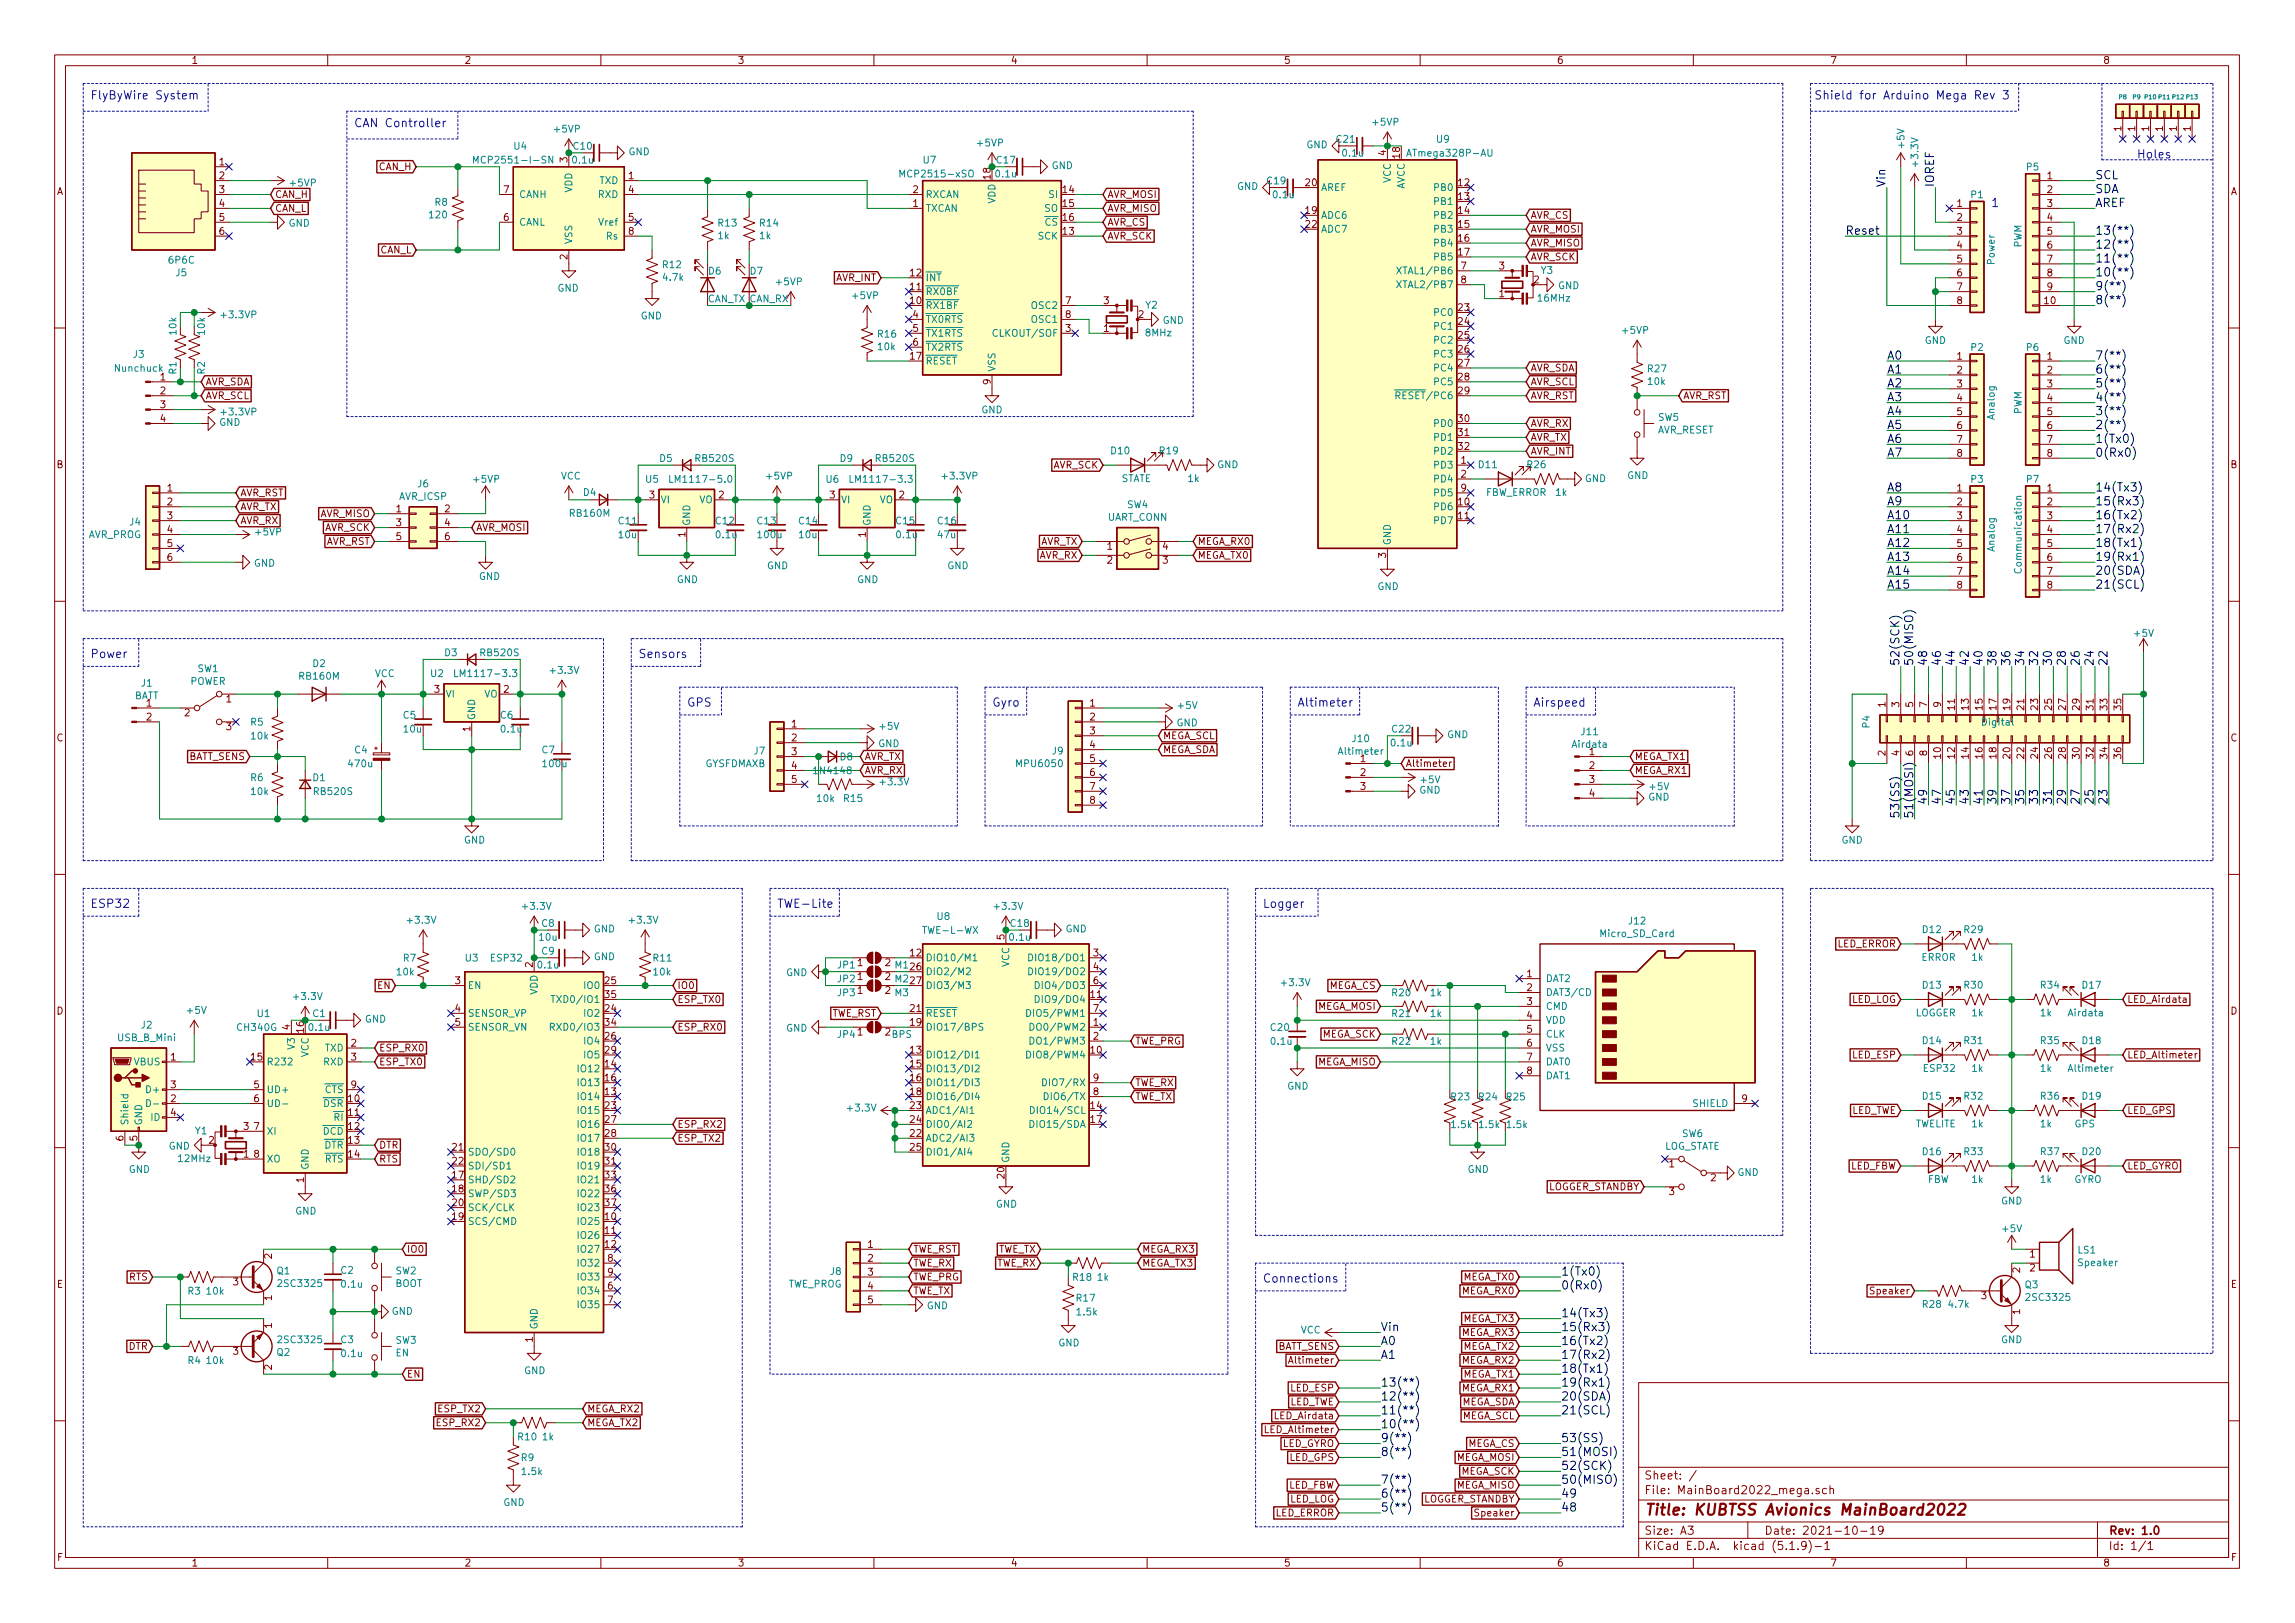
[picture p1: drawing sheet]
<svg xmlns="http://www.w3.org/2000/svg" width="420mm" height="297mm" viewBox="0 0 420 297" stroke-linecap="round" stroke-linejoin="round" font-family="sans-serif">
<defs><g id="words">
<text font-size="2.8" fill="#840000" x="301" y="277.3">Title: KUBTSS Avionics MainBoard2022</text>
<g font-size="2.1" fill="#0000c2">
<text x="16.5" y="18.2">FlyByWire System</text>
<text x="64.8" y="23.3">CAN Controller</text>
<text x="332.1" y="18.2">Shield for Arduino Mega Rev 3</text>
<text x="391.2" y="29">Holes</text>
<text x="364.5" y="37.9">1</text>
<text x="16.5" y="120.4">Power</text>
<text x="116.8" y="120.4">Sensors</text>
<text x="125.7" y="129.3">GPS</text>
<text x="181.6" y="129.3">Gyro</text>
<text x="237.5" y="129.3">Altimeter</text>
<text x="280.7" y="129.3">Airspeed</text>
<text x="16.5" y="166.2">ESP32</text>
<text x="142.2" y="166.2">TWE-Lite</text>
<text x="231.1" y="166.2">Logger</text>
<text x="231.1" y="234.7">Connections</text>
</g>
<g font-size="2.1">
<text x="345.2" y="34.3" transform="rotate(-90 345.2 34.3)">Vin</text>
<text x="354.1" y="34.3" transform="rotate(-90 354.1 34.3)">IOREF</text>
<text x="383.5" y="35.3">SDA</text>
<text x="383.5" y="32.8">SCL</text>
<text x="383.5" y="37.9">AREF</text>
<text x="337.8" y="43">Reset</text>
<text x="383.5" y="45.5">12(**)</text>
<text x="383.5" y="43">13(**)</text>
<text x="383.5" y="48">11(**)</text>
<text x="383.5" y="50.6">10(**)</text>
<text x="383.5" y="53.1">9(**)</text>
<text x="383.5" y="55.7">8(**)</text>
<text x="345.4" y="65.8">A0</text>
<text x="383.5" y="65.8">7(**)</text>
<text x="345.4" y="70.9">A2</text>
<text x="345.4" y="68.4">A1</text>
<text x="383.5" y="68.4">6(**)</text>
<text x="383.5" y="70.9">5(**)</text>
<text x="345.4" y="73.4">A3</text>
<text x="345.4" y="76">A4</text>
<text x="383.5" y="76">3(**)</text>
<text x="383.5" y="73.4">4(**)</text>
<text x="345.4" y="83.6">A7</text>
<text x="345.4" y="81.1">A6</text>
<text x="345.4" y="78.5">A5</text>
<text x="383.5" y="78.5">2(**)</text>
<text x="383.5" y="81.1">1(Tx0)</text>
<text x="383.5" y="83.6">0(Rx0)</text>
<text x="345.4" y="90">A8</text>
<text x="383.5" y="90">14(Tx3)</text>
<text x="345.4" y="92.5">A9</text>
<text x="345.4" y="95">A10</text>
<text x="383.5" y="92.5">15(Rx3)</text>
<text x="383.5" y="95">16(Tx2)</text>
<text x="345.4" y="100.1">A12</text>
<text x="345.4" y="97.6">A11</text>
<text x="383.5" y="97.6">17(Rx2)</text>
<text x="383.5" y="100.1">18(Tx1)</text>
<text x="345.4" y="107.7">A15</text>
<text x="345.4" y="105.2">A14</text>
<text x="345.4" y="102.7">A13</text>
<text x="383.5" y="102.7">19(Rx1)</text>
<text x="383.5" y="105.2">20(SDA)</text>
<text x="383.5" y="107.7">21(SCL)</text>
<text x="347.7" y="122" transform="rotate(-90 347.7 122)">52(SCK)</text>
<text x="350.3" y="122" transform="rotate(-90 350.3 122)">50(MISO)</text>
<text x="352.8" y="122" transform="rotate(-90 352.8 122)">48</text>
<text x="355.3" y="122" transform="rotate(-90 355.3 122)">46</text>
<text x="357.9" y="122" transform="rotate(-90 357.9 122)">44</text>
<text x="360.4" y="122" transform="rotate(-90 360.4 122)">42</text>
<text x="363" y="122" transform="rotate(-90 363 122)">40</text>
<text x="365.5" y="122" transform="rotate(-90 365.5 122)">38</text>
<text x="368" y="122" transform="rotate(-90 368 122)">36</text>
<text x="370.6" y="122" transform="rotate(-90 370.6 122)">34</text>
<text x="373.1" y="122" transform="rotate(-90 373.1 122)">32</text>
<text x="375.7" y="122" transform="rotate(-90 375.7 122)">30</text>
<text x="378.2" y="122" transform="rotate(-90 378.2 122)">28</text>
<text x="380.7" y="122" transform="rotate(-90 380.7 122)">26</text>
<text x="383.3" y="122" transform="rotate(-90 383.3 122)">24</text>
<text x="385.8" y="122" transform="rotate(-90 385.8 122)">22</text>
<text x="347.7" y="149.9" transform="rotate(-90 347.7 149.9)">53(SS)</text>
<text x="350.3" y="149.9" transform="rotate(-90 350.3 149.9)">51(MOSI)</text>
<text x="352.8" y="147.4" transform="rotate(-90 352.8 147.4)">49</text>
<text x="355.3" y="147.4" transform="rotate(-90 355.3 147.4)">47</text>
<text x="357.9" y="147.4" transform="rotate(-90 357.9 147.4)">45</text>
<text x="360.4" y="147.4" transform="rotate(-90 360.4 147.4)">43</text>
<text x="363" y="147.4" transform="rotate(-90 363 147.4)">41</text>
<text x="365.5" y="147.4" transform="rotate(-90 365.5 147.4)">39</text>
<text x="368" y="147.4" transform="rotate(-90 368 147.4)">37</text>
<text x="370.6" y="147.4" transform="rotate(-90 370.6 147.4)">35</text>
<text x="373.1" y="147.4" transform="rotate(-90 373.1 147.4)">33</text>
<text x="375.7" y="147.4" transform="rotate(-90 375.7 147.4)">31</text>
<text x="378.2" y="147.4" transform="rotate(-90 378.2 147.4)">29</text>
<text x="380.7" y="147.4" transform="rotate(-90 380.7 147.4)">27</text>
<text x="383.3" y="147.4" transform="rotate(-90 383.3 147.4)">25</text>
<text x="385.8" y="147.4" transform="rotate(-90 385.8 147.4)">23</text>
<text x="285.8" y="233.5">1(Tx0)</text>
<text x="285.8" y="236">0(Rx0)</text>
<text x="252.7" y="243.6">Vin</text>
<text x="285.8" y="243.6">15(Rx3)</text>
<text x="285.8" y="241.1">14(Tx3)</text>
<text x="252.7" y="248.7">A1</text>
<text x="252.7" y="246.2">A0</text>
<text x="285.8" y="251.2">18(Tx1)</text>
<text x="285.8" y="248.7">17(Rx2)</text>
<text x="285.8" y="246.2">16(Tx2)</text>
<text x="252.7" y="253.8">13(**)</text>
<text x="252.7" y="256.3">12(**)</text>
<text x="285.8" y="253.8">19(Rx1)</text>
<text x="285.8" y="256.3">20(SDA)</text>
<text x="252.7" y="261.4">10(**)</text>
<text x="252.7" y="263.9">9(**)</text>
<text x="252.7" y="258.9">11(**)</text>
<text x="285.8" y="263.9">53(SS)</text>
<text x="285.8" y="258.9">21(SCL)</text>
<text x="252.7" y="266.5">8(**)</text>
<text x="285.8" y="266.5">51(MOSI)</text>
<text x="285.8" y="269">52(SCK)</text>
<text x="252.7" y="274.1">6(**)</text>
<text x="252.7" y="271.6">7(**)</text>
<text x="285.8" y="274.1">49</text>
<text x="285.8" y="271.6">50(MISO)</text>
<text x="252.7" y="276.6">5(**)</text>
<text x="285.8" y="276.6">48</text>
</g>
<g font-size="2.1" fill="#840000">
<text x="301" y="273.5">File: MainBoard2022_mega.sch</text>
<text x="301" y="270.8">Sheet: /</text>
<text x="301" y="280.9">Size: A3</text>
<text x="323" y="280.9">Date: 2021-10-19</text>
<text x="386" y="280.9">Rev: 1.0</text>
<text x="301" y="283.7">KiCad E.D.A. kicad (5.1.9)-1</text>
<text x="386" y="283.7">Id: 1/1</text>
</g>
<g font-size="1.8" fill="#840000">
<text x="35" y="11.7">1</text>
<text x="85" y="11.7">2</text>
<text x="135" y="11.7">3</text>
<text x="185" y="11.7">4</text>
<text x="235" y="11.7">5</text>
<text x="285" y="11.7">6</text>
<text x="335" y="11.7">7</text>
<text x="385" y="11.7">8</text>
<text x="103.9" y="29.7" transform="rotate(-90 103.9 29.7)">3</text>
<text x="253.7" y="28.5" transform="rotate(-90 253.7 28.5)">4</text>
<text x="256.3" y="28.9" transform="rotate(-90 256.3 28.9)">18</text>
<text x="388.4" y="24" transform="rotate(-90 388.4 24)">1</text>
<text x="390.9" y="24" transform="rotate(-90 390.9 24)">1</text>
<text x="393.4" y="24" transform="rotate(-90 393.4 24)">1</text>
<text x="396" y="24" transform="rotate(-90 396 24)">1</text>
<text x="398.5" y="24" transform="rotate(-90 398.5 24)">1</text>
<text x="401.1" y="24" transform="rotate(-90 401.1 24)">1</text>
<text x="10.4" y="35.7">A</text>
<text x="40.2" y="30.3">1</text>
<text x="40.2" y="32.8">2</text>
<text x="40.2" y="35.3">3</text>
<text x="69.3" y="31.2">CAN_H</text>
<text x="92.2" y="35.3">7</text>
<text x="115.1" y="32.8">1</text>
<text x="115.1" y="35.3">4</text>
<text x="167.2" y="35.3">2</text>
<text x="181.4" y="32.8" transform="rotate(-90 181.4 32.8)">18</text>
<text x="194.6" y="35.3">14</text>
<text x="239.1" y="34.1">20</text>
<text x="267" y="34.1">12</text>
<text x="374.8" y="32.8">1</text>
<text x="374.8" y="35.3">2</text>
<text x="408.4" y="35.7">A</text>
<text x="40.2" y="37.9">4</text>
<text x="40.2" y="40.4">5</text>
<text x="50.3" y="38.8">CAN_L</text>
<text x="50.3" y="36.2">CAN_H</text>
<text x="92.2" y="40.4">6</text>
<text x="115.1" y="40.4">5</text>
<text x="167.2" y="37.9">1</text>
<text x="194.6" y="37.9">15</text>
<text x="194.6" y="40.4">16</text>
<text x="202.7" y="41.3">AVR_CS</text>
<text x="202.7" y="38.8">AVR_MISO</text>
<text x="202.7" y="36.2">AVR_MOSI</text>
<text x="239.1" y="39.2">19</text>
<text x="239.1" y="41.7">22</text>
<text x="267" y="36.6">13</text>
<text x="267" y="39.2">14</text>
<text x="267" y="41.7">15</text>
<text x="280.2" y="40">AVR_CS</text>
<text x="358.3" y="37.9">1</text>
<text x="358.3" y="40.4">2</text>
<text x="374.8" y="37.9">3</text>
<text x="374.8" y="40.4">4</text>
<text x="40.2" y="43">6</text>
<text x="69.5" y="46.4">CAN_L</text>
<text x="103.9" y="47.5" transform="rotate(-90 103.9 47.5)">2</text>
<text x="115.1" y="43">8</text>
<text x="194.6" y="43">13</text>
<text x="202.7" y="43.9">AVR_SCK</text>
<text x="267" y="44.2">16</text>
<text x="267" y="46.8">17</text>
<text x="280.2" y="47.7">AVR_SCK</text>
<text x="280.2" y="42.6">AVR_MOSI</text>
<text x="280.2" y="45.1">AVR_MISO</text>
<text x="358.3" y="43">3</text>
<text x="358.3" y="45.5">4</text>
<text x="374.8" y="43">5</text>
<text x="374.8" y="45.5">6</text>
<text x="152.9" y="51.5">AVR_INT</text>
<text x="166.7" y="53.1">11</text>
<text x="166.7" y="50.6">12</text>
<text x="267.5" y="49.3">7</text>
<text x="267.5" y="51.9">8</text>
<text x="274.5" y="49.3">3</text>
<text x="280.8" y="51.9">2</text>
<text x="358.3" y="48">5</text>
<text x="358.3" y="50.6">6</text>
<text x="358.3" y="53.1">7</text>
<text x="374.8" y="48">7</text>
<text x="374.8" y="50.6">8</text>
<text x="374.8" y="53.1">9</text>
<text x="166.7" y="55.7">10</text>
<text x="167.2" y="58.2">4</text>
<text x="195.1" y="55.7">7</text>
<text x="195.1" y="58.2">8</text>
<text x="202.1" y="55.7">3</text>
<text x="208.4" y="58.2">2</text>
<text x="267" y="56.9">23</text>
<text x="267" y="59.5">24</text>
<text x="274.5" y="54.4">1</text>
<text x="358.3" y="55.7">8</text>
<text x="374.3" y="55.7">10</text>
<text x="166.7" y="65.8">17</text>
<text x="167.2" y="60.7">5</text>
<text x="167.2" y="63.3">6</text>
<text x="195.1" y="60.7">3</text>
<text x="202.1" y="60.7">1</text>
<text x="267" y="62">25</text>
<text x="267" y="64.6">26</text>
<text x="358.3" y="65.8">1</text>
<text x="374.8" y="65.8">1</text>
<text x="29.4" y="69.6">1</text>
<text x="37.6" y="70.5">AVR_SDA</text>
<text x="181.4" y="70.4" transform="rotate(-90 181.4 70.4)">9</text>
<text x="267" y="67.1">27</text>
<text x="267" y="69.6">28</text>
<text x="280.2" y="68">AVR_SDA</text>
<text x="280.2" y="70.5">AVR_SCL</text>
<text x="358.3" y="68.4">2</text>
<text x="358.3" y="70.9">3</text>
<text x="374.8" y="68.4">2</text>
<text x="374.8" y="70.9">3</text>
<text x="29.4" y="72.2">2</text>
<text x="29.4" y="74.7">3</text>
<text x="29.4" y="77.3">4</text>
<text x="37.6" y="73.1">AVR_SCL</text>
<text x="267" y="72.2">29</text>
<text x="267" y="77.3">30</text>
<text x="280.2" y="73.1">AVR_RST</text>
<text x="308.1" y="73.1">AVR_RST</text>
<text x="358.3" y="73.4">4</text>
<text x="358.3" y="76">5</text>
<text x="374.8" y="73.4">4</text>
<text x="374.8" y="76">5</text>
<text x="267" y="79.8">31</text>
<text x="267" y="82.3">32</text>
<text x="280.2" y="83.2">AVR_INT</text>
<text x="280.2" y="80.7">AVR_TX</text>
<text x="280.2" y="78.1">AVR_RX</text>
<text x="358.3" y="78.5">6</text>
<text x="358.3" y="81.1">7</text>
<text x="358.3" y="83.6">8</text>
<text x="374.8" y="78.5">6</text>
<text x="374.8" y="81.1">7</text>
<text x="374.8" y="83.6">8</text>
<text x="10.4" y="85.7">B</text>
<text x="30.6" y="90">1</text>
<text x="192.7" y="85.8">AVR_SCK</text>
<text x="267.5" y="84.9">1</text>
<text x="267.5" y="87.4">2</text>
<text x="267.5" y="90">9</text>
<text x="358.3" y="90">1</text>
<text x="374.8" y="90">1</text>
<text x="408.4" y="85.7">B</text>
<text x="30.6" y="92.5">2</text>
<text x="30.6" y="95">3</text>
<text x="44" y="95.9">AVR_RX</text>
<text x="44" y="90.8">AVR_RST</text>
<text x="44" y="93.4">AVR_TX</text>
<text x="58.5" y="94.7">AVR_MISO</text>
<text x="72.5" y="93.8">1</text>
<text x="81.4" y="93.8">2</text>
<text x="118.9" y="91.2">3</text>
<text x="131.6" y="91.2">2</text>
<text x="151.9" y="91.2">3</text>
<text x="164.6" y="91.2">2</text>
<text x="267" y="92.5">10</text>
<text x="267" y="95">11</text>
<text x="358.3" y="92.5">2</text>
<text x="358.3" y="95">3</text>
<text x="374.8" y="92.5">2</text>
<text x="374.8" y="95">3</text>
<text x="30.6" y="97.6">4</text>
<text x="30.6" y="100.1">5</text>
<text x="59.3" y="97.2">AVR_SCK</text>
<text x="59.5" y="99.7">AVR_RST</text>
<text x="72.5" y="96.3">3</text>
<text x="72.5" y="98.8">5</text>
<text x="81.4" y="96.3">4</text>
<text x="81.4" y="98.8">6</text>
<text x="87.1" y="97.2">AVR_MOSI</text>
<text x="125.5" y="98.3" transform="rotate(-90 125.5 98.3)">1</text>
<text x="158.5" y="98.3" transform="rotate(-90 158.5 98.3)">1</text>
<text x="190.3" y="99.7">AVR_TX</text>
<text x="202.7" y="100.6">1</text>
<text x="212.9" y="100.6">4</text>
<text x="219.2" y="99.7">MEGA_RX0</text>
<text x="358.3" y="97.6">4</text>
<text x="358.3" y="100.1">5</text>
<text x="374.8" y="97.6">4</text>
<text x="374.8" y="100.1">5</text>
<text x="30.6" y="102.7">6</text>
<text x="190.2" y="102.3">AVR_RX</text>
<text x="202.7" y="103.2">2</text>
<text x="212.9" y="103.2">3</text>
<text x="219.2" y="102.3">MEGA_TX0</text>
<text x="253.7" y="102.1" transform="rotate(-90 253.7 102.1)">3</text>
<text x="358.3" y="102.7">6</text>
<text x="358.3" y="105.2">7</text>
<text x="358.3" y="107.7">8</text>
<text x="374.8" y="102.7">6</text>
<text x="374.8" y="105.2">7</text>
<text x="374.8" y="107.7">8</text>
<text x="26.8" y="129.3">1</text>
<text x="26.8" y="131.9">2</text>
<text x="33.8" y="131.1">2</text>
<text x="41.4" y="128.6">1</text>
<text x="79.5" y="126.8">3</text>
<text x="92.2" y="126.8">2</text>
<text x="199.5" y="129.3">1</text>
<text x="199.5" y="131.9">2</text>
<text x="345.2" y="129.4" transform="rotate(-90 345.2 129.4)">1</text>
<text x="347.7" y="129.4" transform="rotate(-90 347.7 129.4)">3</text>
<text x="350.3" y="129.4" transform="rotate(-90 350.3 129.4)">5</text>
<text x="352.8" y="129.4" transform="rotate(-90 352.8 129.4)">7</text>
<text x="355.3" y="129.4" transform="rotate(-90 355.3 129.4)">9</text>
<text x="357.9" y="129.9" transform="rotate(-90 357.9 129.9)">11</text>
<text x="360.4" y="129.9" transform="rotate(-90 360.4 129.9)">13</text>
<text x="363" y="129.9" transform="rotate(-90 363 129.9)">15</text>
<text x="365.5" y="129.9" transform="rotate(-90 365.5 129.9)">17</text>
<text x="368" y="129.9" transform="rotate(-90 368 129.9)">19</text>
<text x="370.6" y="129.9" transform="rotate(-90 370.6 129.9)">21</text>
<text x="373.1" y="129.9" transform="rotate(-90 373.1 129.9)">23</text>
<text x="375.7" y="129.9" transform="rotate(-90 375.7 129.9)">25</text>
<text x="378.2" y="129.9" transform="rotate(-90 378.2 129.9)">27</text>
<text x="380.7" y="129.9" transform="rotate(-90 380.7 129.9)">29</text>
<text x="383.3" y="129.9" transform="rotate(-90 383.3 129.9)">31</text>
<text x="385.8" y="129.9" transform="rotate(-90 385.8 129.9)">33</text>
<text x="388.4" y="129.9" transform="rotate(-90 388.4 129.9)">35</text>
<text x="10.4" y="135.7">C</text>
<text x="41.4" y="133.6">3</text>
<text x="86.1" y="133.9" transform="rotate(-90 86.1 133.9)">1</text>
<text x="144.9" y="133.1">1</text>
<text x="144.9" y="135.7">2</text>
<text x="199.5" y="134.4">3</text>
<text x="199.5" y="136.9">4</text>
<text x="212.9" y="135.3">MEGA_SCL</text>
<text x="212.9" y="137.8">MEGA_SDA</text>
<text x="408.4" y="135.7">C</text>
<text x="34.4" y="139.1">BATT_SENS</text>
<text x="144.9" y="138.2">3</text>
<text x="144.9" y="140.8">4</text>
<text x="144.9" y="143.3">5</text>
<text x="158.3" y="139.1">AVR_TX</text>
<text x="158.3" y="141.6">AVR_RX</text>
<text x="199.5" y="139.5">5</text>
<text x="199.5" y="142">6</text>
<text x="249.1" y="139.5">1</text>
<text x="249.1" y="142">2</text>
<text x="257.3" y="140.4">Altimeter</text>
<text x="291" y="138.2">1</text>
<text x="291" y="140.8">2</text>
<text x="291" y="143.3">3</text>
<text x="299.2" y="139.1">MEGA_TX1</text>
<text x="299.2" y="141.6">MEGA_RX1</text>
<text x="345.2" y="138.3" transform="rotate(-90 345.2 138.3)">2</text>
<text x="347.7" y="138.3" transform="rotate(-90 347.7 138.3)">4</text>
<text x="350.3" y="138.3" transform="rotate(-90 350.3 138.3)">6</text>
<text x="352.8" y="138.3" transform="rotate(-90 352.8 138.3)">8</text>
<text x="355.3" y="138.8" transform="rotate(-90 355.3 138.8)">10</text>
<text x="357.9" y="138.8" transform="rotate(-90 357.9 138.8)">12</text>
<text x="360.4" y="138.8" transform="rotate(-90 360.4 138.8)">14</text>
<text x="363" y="138.8" transform="rotate(-90 363 138.8)">16</text>
<text x="365.5" y="138.8" transform="rotate(-90 365.5 138.8)">18</text>
<text x="368" y="138.8" transform="rotate(-90 368 138.8)">20</text>
<text x="370.6" y="138.8" transform="rotate(-90 370.6 138.8)">22</text>
<text x="373.1" y="138.8" transform="rotate(-90 373.1 138.8)">24</text>
<text x="375.7" y="138.8" transform="rotate(-90 375.7 138.8)">26</text>
<text x="378.2" y="138.8" transform="rotate(-90 378.2 138.8)">28</text>
<text x="380.7" y="138.8" transform="rotate(-90 380.7 138.8)">30</text>
<text x="383.3" y="138.8" transform="rotate(-90 383.3 138.8)">32</text>
<text x="385.8" y="138.8" transform="rotate(-90 385.8 138.8)">34</text>
<text x="388.4" y="138.8" transform="rotate(-90 388.4 138.8)">36</text>
<text x="199.5" y="144.6">7</text>
<text x="199.5" y="147.1">8</text>
<text x="249.1" y="144.6">3</text>
<text x="291" y="145.8">4</text>
<text x="183.9" y="172" transform="rotate(-90 183.9 172)">5</text>
<text x="336.3" y="173.4">LED_ERROR</text>
<text x="97.5" y="177" transform="rotate(-90 97.5 177)">2</text>
<text x="157" y="179.4">1</text>
<text x="157" y="176.8">1</text>
<text x="166.7" y="175">12</text>
<text x="166.7" y="177.6">26</text>
<text x="200.2" y="175">3</text>
<text x="200.2" y="177.6">4</text>
<text x="279.6" y="178.9">1</text>
<text x="10.4" y="185.7">D</text>
<text x="69.1" y="181">EN</text>
<text x="83.3" y="180.1">3</text>
<text x="83.3" y="185.2">4</text>
<text x="110.8" y="185.2">24</text>
<text x="110.8" y="180.1">25</text>
<text x="110.8" y="182.7">35</text>
<text x="124" y="183.6">ESP_TX0</text>
<text x="124" y="181">IO0</text>
<text x="157" y="181.9">1</text>
<text x="166.7" y="185.2">21</text>
<text x="166.7" y="180.1">27</text>
<text x="199.7" y="182.7">11</text>
<text x="200.2" y="180.1">6</text>
<text x="200.2" y="185.2">7</text>
<text x="241.1" y="184.8">MEGA_MOSI</text>
<text x="243.2" y="181">MEGA_CS</text>
<text x="279.6" y="181.4">2</text>
<text x="279.6" y="183.9">3</text>
<text x="338.8" y="183.6">LED_LOG</text>
<text x="389.4" y="183.6">LED_Airdata</text>
<text x="408.4" y="185.7">D</text>
<text x="53.1" y="188.5" transform="rotate(-90 53.1 188.5)">4</text>
<text x="55.6" y="189" transform="rotate(-90 55.6 189)">16</text>
<text x="64.3" y="191.6">2</text>
<text x="83.3" y="187.7">5</text>
<text x="110.8" y="190.3">26</text>
<text x="110.8" y="187.7">34</text>
<text x="124" y="188.6">ESP_RX0</text>
<text x="152" y="186.1">TWE_RST</text>
<text x="157" y="189.5">1</text>
<text x="166.7" y="187.7">19</text>
<text x="200.2" y="187.7">1</text>
<text x="200.2" y="190.3">2</text>
<text x="207.8" y="191.2">TWE_PRG</text>
<text x="241.9" y="189.9">MEGA_SCK</text>
<text x="279.6" y="186.5">4</text>
<text x="279.6" y="189">5</text>
<text x="279.6" y="191.6">6</text>
<text x="31.3" y="194.1">1</text>
<text x="46" y="194.1">15</text>
<text x="64.3" y="194.1">3</text>
<text x="69.4" y="195">ESP_TX0</text>
<text x="69.4" y="192.4">ESP_RX0</text>
<text x="110.8" y="195.4">14</text>
<text x="110.8" y="197.9">16</text>
<text x="110.8" y="192.8">29</text>
<text x="166.7" y="192.8">13</text>
<text x="166.7" y="195.4">15</text>
<text x="166.7" y="197.9">16</text>
<text x="199.7" y="192.8">10</text>
<text x="200.2" y="197.9">9</text>
<text x="241.1" y="195">MEGA_MISO</text>
<text x="279.6" y="194.1">7</text>
<text x="279.6" y="196.6">8</text>
<text x="339.1" y="193.7">LED_ESP</text>
<text x="389.4" y="193.7">LED_Altimeter</text>
<text x="31.3" y="201.7">2</text>
<text x="31.3" y="199.2">3</text>
<text x="46.5" y="199.2">5</text>
<text x="46.5" y="201.7">6</text>
<text x="63.8" y="201.7">10</text>
<text x="64.3" y="199.2">9</text>
<text x="110.8" y="200.4">13</text>
<text x="110.8" y="203">23</text>
<text x="166.7" y="200.4">18</text>
<text x="166.7" y="203">23</text>
<text x="199.7" y="203">14</text>
<text x="200.2" y="200.4">8</text>
<text x="207.8" y="201.3">TWE_TX</text>
<text x="207.8" y="198.8">TWE_RX</text>
<text x="318.9" y="201.7">9</text>
<text x="338.7" y="203.9">LED_TWE</text>
<text x="389.4" y="203.9">LED_GPS</text>
<text x="22.6" y="208.8" transform="rotate(-90 22.6 208.8)">6</text>
<text x="25.1" y="208.8" transform="rotate(-90 25.1 208.8)">5</text>
<text x="31.3" y="204.3">4</text>
<text x="38.3" y="209.3">2</text>
<text x="44.6" y="206.8">3</text>
<text x="46.5" y="206.8">7</text>
<text x="63.8" y="204.3">11</text>
<text x="63.8" y="206.8">12</text>
<text x="63.8" y="209.3">13</text>
<text x="110.8" y="205.5">27</text>
<text x="110.8" y="208.1">28</text>
<text x="124" y="206.4">ESP_RX2</text>
<text x="124" y="209">ESP_TX2</text>
<text x="166.7" y="208.1">22</text>
<text x="166.7" y="205.5">24</text>
<text x="199.7" y="205.5">17</text>
<text x="44.6" y="211.9">1</text>
<text x="46.5" y="211.9">8</text>
<text x="63.8" y="211.9">14</text>
<text x="69.4" y="212.8">RTS</text>
<text x="69.4" y="210.2">DTR</text>
<text x="82.9" y="215.7">17</text>
<text x="82.9" y="210.6">21</text>
<text x="82.9" y="213.1">22</text>
<text x="110.8" y="210.6">30</text>
<text x="110.8" y="213.1">31</text>
<text x="110.8" y="215.7">33</text>
<text x="166.7" y="210.6">25</text>
<text x="183.9" y="215.6" transform="rotate(-90 183.9 215.6)">20</text>
<text x="305.6" y="213.7">1</text>
<text x="338.6" y="214">LED_FBW</text>
<text x="389.4" y="214">LED_GYRO</text>
<text x="55.6" y="216.4" transform="rotate(-90 55.6 216.4)">1</text>
<text x="82.9" y="218.2">18</text>
<text x="82.9" y="220.8">20</text>
<text x="110.8" y="218.2">36</text>
<text x="110.8" y="220.8">37</text>
<text x="283" y="217.8">LOGGER_STANDBY</text>
<text x="305.6" y="218.7">3</text>
<text x="313.2" y="216.2">2</text>
<text x="82.9" y="223.3">19</text>
<text x="110.8" y="223.3">10</text>
<text x="110.8" y="225.8">11</text>
<text x="49.8" y="230.4" transform="rotate(-90 49.8 230.4)">2</text>
<text x="74.4" y="229.3">IO0</text>
<text x="110.8" y="228.4">12</text>
<text x="111.3" y="230.9">8</text>
<text x="111.3" y="233.5">9</text>
<text x="158.9" y="228.4">1</text>
<text x="158.9" y="230.9">2</text>
<text x="158.9" y="233.5">3</text>
<text x="167.2" y="229.3">TWE_RST</text>
<text x="167.2" y="231.8">TWE_RX</text>
<text x="182.3" y="231.8">TWE_RX</text>
<text x="182.5" y="229.3">TWE_TX</text>
<text x="209.1" y="229.3">MEGA_RX3</text>
<text x="209.1" y="231.8">MEGA_TX3</text>
<text x="369.8" y="232.9" transform="rotate(-90 369.8 232.9)">2</text>
<text x="371.6" y="230.2">1</text>
<text x="371.6" y="232.7">2</text>
<text x="10.4" y="235.7">E</text>
<text x="23.6" y="234.4">RTS</text>
<text x="42.7" y="235.2">3</text>
<text x="49.8" y="238" transform="rotate(-90 49.8 238)">1</text>
<text x="111.3" y="236">6</text>
<text x="111.3" y="238.5">7</text>
<text x="158.9" y="236">4</text>
<text x="158.9" y="238.5">5</text>
<text x="167.2" y="234.4">TWE_PRG</text>
<text x="167.2" y="236.9">TWE_TX</text>
<text x="267.6" y="236.9">MEGA_RX0</text>
<text x="267.8" y="234.4">MEGA_TX0</text>
<text x="342.8" y="236.9">Speaker</text>
<text x="362.7" y="237.8">3</text>
<text x="408.4" y="235.7">E</text>
<text x="49.8" y="243.1" transform="rotate(-90 49.8 243.1)">1</text>
<text x="97.5" y="245.6" transform="rotate(-90 97.5 245.6)">1</text>
<text x="267.6" y="244.5">MEGA_RX3</text>
<text x="267.8" y="242">MEGA_TX3</text>
<text x="369.8" y="240.5" transform="rotate(-90 369.8 240.5)">1</text>
<text x="23.5" y="247.1">DTR</text>
<text x="42.7" y="247.9">3</text>
<text x="49.8" y="250.7" transform="rotate(-90 49.8 250.7)">2</text>
<text x="233.8" y="247.1">BATT_SENS</text>
<text x="236.7" y="249.6">Altimeter</text>
<text x="267.6" y="249.6">MEGA_RX2</text>
<text x="267.8" y="247.1">MEGA_TX2</text>
<text x="74.4" y="252.1">EN</text>
<text x="235.9" y="257.2">LED_TWE</text>
<text x="236.3" y="254.7">LED_ESP</text>
<text x="267.3" y="257.2">MEGA_SDA</text>
<text x="267.6" y="254.7">MEGA_RX1</text>
<text x="267.8" y="252.1">MEGA_TX1</text>
<text x="80.1" y="261">ESP_RX2</text>
<text x="80.3" y="258.5">ESP_TX2</text>
<text x="107.5" y="261">MEGA_TX2</text>
<text x="107.5" y="258.5">MEGA_RX2</text>
<text x="232.1" y="262.3">LED_Altimeter</text>
<text x="233.7" y="259.8">LED_Airdata</text>
<text x="267.5" y="259.8">MEGA_SCL</text>
<text x="234.6" y="264.8">LED_GYRO</text>
<text x="236.1" y="267.4">LED_GPS</text>
<text x="266.5" y="267.4">MEGA_MOSI</text>
<text x="267.3" y="269.9">MEGA_SCK</text>
<text x="268.6" y="264.8">MEGA_CS</text>
<text x="235.8" y="272.5">LED_FBW</text>
<text x="236" y="275">LED_LOG</text>
<text x="260.1" y="275">LOGGER_STANDBY</text>
<text x="266.5" y="272.5">MEGA_MISO</text>
<text x="233.4" y="277.5">LED_ERROR</text>
<text x="270.5" y="277.5">Speaker</text>
<text x="10.5" y="285.7">F</text>
<text x="35" y="286.7">1</text>
<text x="85" y="286.7">2</text>
<text x="135" y="286.7">3</text>
<text x="185" y="286.7">4</text>
<text x="235" y="286.7">5</text>
<text x="285" y="286.7">6</text>
<text x="335" y="286.7">7</text>
<text x="385" y="286.7">8</text>
<text x="408.5" y="285.7">F</text>
</g>
<g font-size="1.8" fill="#008484">
<text x="251.4" y="23">+5VP</text>
<text x="88" y="29.9">MCP2551-I-SN</text>
<text x="94.1" y="27.4">U4</text>
<text x="101.6" y="24.3">+5VP</text>
<text x="104.9" y="29.9">0.1u</text>
<text x="105.1" y="27.4">C10</text>
<text x="115.1" y="28.4">GND</text>
<text x="169.1" y="29.9">U7</text>
<text x="179" y="26.8">+5VP</text>
<text x="182.5" y="29.9">C17</text>
<text x="239.2" y="27.1">GND</text>
<text x="244.7" y="26.1">C21</text>
<text x="245.9" y="28.7">0.1u</text>
<text x="258.3" y="28.7">ATmega328P-AU</text>
<text x="263" y="26.1">U9</text>
<text x="348.7" y="27" transform="rotate(-90 348.7 27)">+5V</text>
<text x="53.2" y="34.1">+5VP</text>
<text x="104.8" y="35.3" transform="rotate(-90 104.8 35.3)">VDD</text>
<text x="109.8" y="33.7">TXD</text>
<text x="165.5" y="32.5">MCP2515-xSO</text>
<text x="182.4" y="32.5">0.1u</text>
<text x="192.5" y="30.9">GND</text>
<text x="226.5" y="34.8">GND</text>
<text x="232" y="33.7">C19</text>
<text x="241.8" y="35">AREF</text>
<text x="254.6" y="33.5" transform="rotate(-90 254.6 33.5)">VCC</text>
<text x="257.2" y="34.8" transform="rotate(-90 257.2 34.8)">AVCC</text>
<text x="262.8" y="35">PB0</text>
<text x="351.2" y="30.3" transform="rotate(-90 351.2 30.3)">+3.3V</text>
<text x="371" y="31.2">P5</text>
<text x="52.8" y="41.5">GND</text>
<text x="78.7" y="40">120</text>
<text x="79.7" y="37.7">R8</text>
<text x="95" y="41.3">CANL</text>
<text x="95" y="36.2">CANH</text>
<text x="109.6" y="36.2">RXD</text>
<text x="109.9" y="41.3">Vref</text>
<text x="131.5" y="41.5">R13</text>
<text x="139.2" y="41.5">R14</text>
<text x="169.4" y="38.8">TXCAN</text>
<text x="169.4" y="36.2">RXCAN</text>
<text x="182.2" y="37.3" transform="rotate(-90 182.2 37.3)">VDD</text>
<text x="191.2" y="38.8">SO</text>
<text x="191.3" y="41.3">CS</text>
<text x="192.1" y="36.2">SI</text>
<text x="233.2" y="36.3">0.1u</text>
<text x="241.8" y="40">ADC6</text>
<text x="262.8" y="37.5">PB1</text>
<text x="262.8" y="40">PB2</text>
<text x="360.9" y="36.3">P1</text>
<text x="104.8" y="44.7" transform="rotate(-90 104.8 44.7)">VSS</text>
<text x="111" y="43.9">Rs</text>
<text x="131.5" y="43.8">1k</text>
<text x="139.1" y="43.8">1k</text>
<text x="190.1" y="43.9">SCK</text>
<text x="241.8" y="42.6">ADC7</text>
<text x="262.8" y="42.6">PB3</text>
<text x="262.8" y="45.1">PB4</text>
<text x="262.8" y="47.7">PB5</text>
<text x="370.1" y="45.4" transform="rotate(-90 370.1 45.4)">PWM</text>
<text x="31" y="48.2">6P6C</text>
<text x="32.2" y="50.6">J5</text>
<text x="102.1" y="53.4">GND</text>
<text x="121.4" y="49.1">R12</text>
<text x="121.5" y="51.4">4.7k</text>
<text x="129.7" y="50.3">D6</text>
<text x="137.4" y="50.3">D7</text>
<text x="142.2" y="52.2">+5VP</text>
<text x="169.4" y="51.5">INT</text>
<text x="256.7" y="50.2">XTAL1/PB6</text>
<text x="256.7" y="52.7">XTAL2/PB7</text>
<text x="282.1" y="50.1">Y3</text>
<text x="285.2" y="52.9">GND</text>
<text x="365.2" y="48.4" transform="rotate(-90 365.2 48.4)">Power</text>
<text x="40.7" y="58.3">+3.3VP</text>
<text x="117.3" y="58.5">GND</text>
<text x="129.5" y="55.3">CAN_TX CAN_RX</text>
<text x="156.2" y="54.7">+5VP</text>
<text x="169.4" y="56.6">RX1BF</text>
<text x="169.4" y="54">RX0BF</text>
<text x="169.4" y="59.1">TX0RTS</text>
<text x="189" y="56.6">OSC2</text>
<text x="189" y="59.1">OSC1</text>
<text x="209.8" y="56.5">Y2</text>
<text x="212.9" y="59.3">GND</text>
<text x="262.8" y="57.8">PC0</text>
<text x="281.7" y="55.2">16MHz</text>
<text x="24.4" y="65.5">J3</text>
<text x="32.3" y="61.2" transform="rotate(-90 32.3 61.2)">10k</text>
<text x="37.5" y="61.2" transform="rotate(-90 37.5 61.2)">10k</text>
<text x="160.8" y="61.8">R16</text>
<text x="160.8" y="64.1">10k</text>
<text x="169.4" y="61.6">TX1RTS</text>
<text x="169.4" y="64.2">TX2RTS</text>
<text x="182.3" y="61.6">CLKOUT/SOF</text>
<text x="209.8" y="61.6">8MHz</text>
<text x="262.8" y="60.4">PC1</text>
<text x="262.8" y="62.9">PC2</text>
<text x="262.8" y="65.4">PC3</text>
<text x="297.2" y="61.1">+5VP</text>
<text x="352.4" y="63">GND</text>
<text x="360.9" y="64.2">P2</text>
<text x="371" y="64.2">P6</text>
<text x="377.8" y="63">GND</text>
<text x="21.1" y="68">Nunchuck</text>
<text x="32.3" y="68.5" transform="rotate(-90 32.3 68.5)">R1</text>
<text x="37.5" y="68.5" transform="rotate(-90 37.5 68.5)">R2</text>
<text x="169.4" y="66.7">RESET</text>
<text x="182.2" y="68.1" transform="rotate(-90 182.2 68.1)">VSS</text>
<text x="262.8" y="68">PC4</text>
<text x="262.8" y="70.5">PC5</text>
<text x="301.7" y="68.1">R27</text>
<text x="301.8" y="70.4">10k</text>
<text x="40.1" y="77.9">GND</text>
<text x="40.7" y="76">+3.3VP</text>
<text x="179.7" y="75.7">GND</text>
<text x="256.4" y="73.1">RESET/PC6</text>
<text x="303.6" y="77">SW5</text>
<text x="365.2" y="76.7" transform="rotate(-90 365.2 76.7)">Analog</text>
<text x="370.1" y="75.9" transform="rotate(-90 370.1 75.9)">PWM</text>
<text x="203.5" y="83.1">D10</text>
<text x="212.3" y="83.1">R19</text>
<text x="262.8" y="78.1">PD0</text>
<text x="262.8" y="80.7">PD1</text>
<text x="262.8" y="83.2">PD2</text>
<text x="303.3" y="79.3">AVR_RESET</text>
<text x="76.5" y="89.2">J6</text>
<text x="86.8" y="88.4">+5VP</text>
<text x="102.7" y="87.8">VCC</text>
<text x="118.3" y="88.4">U5</text>
<text x="120.8" y="84.5">D5</text>
<text x="123.5" y="88.4">LM1117-5.0</text>
<text x="127.5" y="84.5">RB520S</text>
<text x="140.4" y="87.8">+5VP</text>
<text x="151.3" y="88.4">U6</text>
<text x="153.8" y="84.5">D9</text>
<text x="156.5" y="88.4">LM1117-3.3</text>
<text x="160.5" y="84.5">RB520S</text>
<text x="172.7" y="87.8">+3.3VP</text>
<text x="205.2" y="88.2">STATE</text>
<text x="217.6" y="88.2">1k</text>
<text x="222.8" y="85.7">GND</text>
<text x="262.8" y="85.8">PD3</text>
<text x="262.8" y="88.3">PD4</text>
<text x="270.8" y="85.7">D11</text>
<text x="279.7" y="85.7">R26</text>
<text x="290.1" y="88.2">GND</text>
<text x="297.9" y="87.7">GND</text>
<text x="360.9" y="88.4">P3</text>
<text x="371" y="88.4">P7</text>
<text x="73.1" y="91.5">AVR_ICSP</text>
<text x="104.5" y="94.6">RB160M</text>
<text x="106.8" y="90.8">D4</text>
<text x="113.3" y="96">C11</text>
<text x="120.9" y="92.1">VI</text>
<text x="128" y="92.1">VO</text>
<text x="131.1" y="96">C12</text>
<text x="138.7" y="96">C13</text>
<text x="146.3" y="96">C14</text>
<text x="153.9" y="92.1">VI</text>
<text x="161" y="92.1">VO</text>
<text x="164.1" y="96">C15</text>
<text x="171.7" y="96">C16</text>
<text x="202.7" y="95.3">UART_CONN</text>
<text x="206.4" y="93">SW4</text>
<text x="262.8" y="93.4">PD6</text>
<text x="262.8" y="95.9">PD7</text>
<text x="262.8" y="90.8">PD5</text>
<text x="271.9" y="90.8">FBW_ERROR</text>
<text x="284.9" y="90.8">1k</text>
<text x="16.1" y="98.5">AVR_PROG</text>
<text x="23.8" y="96.2">J4</text>
<text x="46.9" y="98">+5VP</text>
<text x="113.4" y="98.5">10u</text>
<text x="126.4" y="96.3" transform="rotate(-90 126.4 96.3)">GND</text>
<text x="131.2" y="98.5">0.1u</text>
<text x="138.9" y="98.5">100u</text>
<text x="146.4" y="98.5">10u</text>
<text x="159.4" y="96.3" transform="rotate(-90 159.4 96.3)">GND</text>
<text x="164.2" y="98.5">0.1u</text>
<text x="171.8" y="98.5">47u</text>
<text x="254.6" y="99.9" transform="rotate(-90 254.6 99.9)">GND</text>
<text x="365.2" y="100.8" transform="rotate(-90 365.2 100.8)">Analog</text>
<text x="46.5" y="103.7">GND</text>
<text x="87.7" y="106.1">GND</text>
<text x="123.9" y="106.7">GND</text>
<text x="140.4" y="104.2">GND</text>
<text x="156.9" y="106.7">GND</text>
<text x="173.4" y="104.2">GND</text>
<text x="252.2" y="108">GND</text>
<text x="370.1" y="104.5" transform="rotate(-90 370.1 104.5)">Communication</text>
<text x="390.8" y="116.5">+5V</text>
<text x="25.9" y="125.7">J1</text>
<text x="34.8" y="125.3">POWER</text>
<text x="36.2" y="123">SW1</text>
<text x="54.9" y="124.4">RB160M</text>
<text x="57.3" y="122.1">D2</text>
<text x="68.6" y="123.9">VCC</text>
<text x="78.9" y="123.9">U2</text>
<text x="81.4" y="120.1">D3</text>
<text x="84.2" y="123.9">LM1117-3.3</text>
<text x="88.1" y="120.1">RB520S</text>
<text x="100.9" y="123.3">+3.3V</text>
<text x="24.5" y="128">BATT</text>
<text x="73.9" y="131.5">C5</text>
<text x="81.5" y="127.7">VI</text>
<text x="87" y="131.9" transform="rotate(-90 87 131.9)">GND</text>
<text x="88.6" y="127.7">VO</text>
<text x="91.6" y="131.5">C6</text>
<text x="215.7" y="129.8">+5V</text>
<text x="45.9" y="132.8">R5</text>
<text x="46.1" y="135.3">10k</text>
<text x="65" y="137.9">C4</text>
<text x="74" y="134.1">10u</text>
<text x="91.8" y="134.1">0.1u</text>
<text x="99.3" y="137.9">C7</text>
<text x="160.8" y="136.7">GND</text>
<text x="161.1" y="133.6">+5V</text>
<text x="215.4" y="132.9">GND</text>
<text x="247.6" y="135.8">J10</text>
<text x="254.8" y="136.6">0.1u</text>
<text x="254.9" y="134.1">C22</text>
<text x="264.9" y="135.1">GND</text>
<text x="288" y="136.9">Airdata</text>
<text x="289.6" y="134.6">J11</text>
<text x="342.3" y="133.2" transform="rotate(-90 342.3 133.2)">P4</text>
<text x="363" y="132.8">Digital</text>
<text x="45.9" y="143">R6</text>
<text x="57.3" y="143">D1</text>
<text x="64" y="140.4">470u</text>
<text x="99.5" y="140.4">100u</text>
<text x="129" y="140.4">GYSFDMAXB</text>
<text x="138.1" y="138.1">J7</text>
<text x="149.3" y="141.7">1N4148</text>
<text x="153.8" y="139.2">D8</text>
<text x="161.3" y="143.7">+3.3V</text>
<text x="186.4" y="140.4">MPU6050</text>
<text x="192.7" y="138.1">J9</text>
<text x="245.3" y="138.1">Altimeter</text>
<text x="260.2" y="143.3">+5V</text>
<text x="46.1" y="145.5">10k</text>
<text x="57.6" y="145.5">RB520S</text>
<text x="149.7" y="146.8">10k</text>
<text x="154.6" y="146.8">R15</text>
<text x="259.8" y="145.2">GND</text>
<text x="301.8" y="146.5">GND</text>
<text x="302.1" y="144.6">+5V</text>
<text x="84.9" y="154.4">GND</text>
<text x="337.1" y="154.4">GND</text>
<text x="95.8" y="166.5">+3.3V</text>
<text x="182.2" y="166.5">+3.3V</text>
<text x="74.8" y="169">+3.3V</text>
<text x="98.8" y="172.2">10u</text>
<text x="99.2" y="169.6">C8</text>
<text x="108.7" y="170.6">GND</text>
<text x="115.4" y="169">+3.3V</text>
<text x="169.5" y="170.9">TWE-L-WX</text>
<text x="171.6" y="168.4">U8</text>
<text x="184.9" y="172.2">0.1u</text>
<text x="185.1" y="169.6">C18</text>
<text x="195.1" y="170.6">GND</text>
<text x="293.1" y="171.5">Micro_SD_Card</text>
<text x="298.2" y="169.2">J12</text>
<text x="352" y="170.8">D12</text>
<text x="359.7" y="170.8">R29</text>
<text x="72.7" y="178.5">10k</text>
<text x="73.9" y="176">R7</text>
<text x="85.2" y="176">U3</text>
<text x="90" y="176">ESP32</text>
<text x="98.6" y="177.3">0.1u</text>
<text x="99.2" y="174.7">C9</text>
<text x="108.7" y="175.7">GND</text>
<text x="119.7" y="176">R11</text>
<text x="119.7" y="178.5">10k</text>
<text x="143.9" y="178.6">GND</text>
<text x="153.4" y="179.8">JP2</text>
<text x="153.4" y="177.3">JP1</text>
<text x="169.4" y="175.9">DIO10/M1</text>
<text x="169.4" y="178.5">DIO2/M2</text>
<text x="184.8" y="177" transform="rotate(-90 184.8 177)">VCC</text>
<text x="189.6" y="175.9">DIO18/DO1</text>
<text x="189.6" y="178.5">DIO19/DO2</text>
<text x="283" y="179.7">DAT2</text>
<text x="351.7" y="175.9">ERROR</text>
<text x="361.1" y="175.9">1k</text>
<text x="34.3" y="185.6">+5V</text>
<text x="53.9" y="183">+3.3V</text>
<text x="85.6" y="181">EN</text>
<text x="98.4" y="182.1" transform="rotate(-90 98.4 182.1)">VDD</text>
<text x="102.1" y="183.6">TXD0/IO1</text>
<text x="107.1" y="181">IO0</text>
<text x="153.4" y="182.3">JP3</text>
<text x="162.1" y="181.9">2 M3</text>
<text x="169.4" y="181">DIO3/M3</text>
<text x="190.6" y="183.6">DIO9/DO4</text>
<text x="190.6" y="181">DIO4/DO3</text>
<text x="234.8" y="180.5">+3.3V</text>
<text x="254.9" y="182.3">R20</text>
<text x="261.9" y="182.3">1k</text>
<text x="283" y="182.3">DAT3/CD</text>
<text x="283" y="184.8">CMD</text>
<text x="352" y="180.9">D13</text>
<text x="359.7" y="180.9">R30</text>
<text x="373.7" y="180.9">R34</text>
<text x="381.3" y="180.9">D17</text>
<text x="21.6" y="190.6">USB_B_Mini</text>
<text x="25.9" y="188.3">J2</text>
<text x="43.6" y="188.7">CH340G</text>
<text x="47.1" y="186.1">U1</text>
<text x="54" y="191.9" transform="rotate(-90 54 191.9)">V3</text>
<text x="56.7" y="188.7">0.1u</text>
<text x="57.3" y="186.1">C1</text>
<text x="66.8" y="187.2">GND</text>
<text x="85.6" y="186.1">SENSOR_VP</text>
<text x="85.6" y="188.6">SENSOR_VN</text>
<text x="101.9" y="188.6">RXD0/IO3</text>
<text x="107.1" y="186.1">IO2</text>
<text x="107.1" y="191.2">IO4</text>
<text x="143.9" y="188.8">GND</text>
<text x="153.4" y="190">JP4</text>
<text x="169.4" y="188.6">DIO17/BPS</text>
<text x="169.4" y="186.1">RESET</text>
<text x="189" y="186.1">DIO5/PWM1</text>
<text x="189.5" y="188.6">DO0/PWM2</text>
<text x="189.5" y="191.2">DO1/PWM3</text>
<text x="232.7" y="188.7">C20</text>
<text x="232.8" y="191.2">0.1u</text>
<text x="254.9" y="186.1">R21</text>
<text x="254.9" y="191.2">R22</text>
<text x="261.9" y="186.1">1k</text>
<text x="261.9" y="191.2">1k</text>
<text x="283" y="187.4">VDD</text>
<text x="283" y="189.9">CLK</text>
<text x="350.6" y="186">LOGGER</text>
<text x="352" y="191.1">D14</text>
<text x="359.7" y="191.1">R31</text>
<text x="361.1" y="186">1k</text>
<text x="373.6" y="186">1k</text>
<text x="373.7" y="191.1">R35</text>
<text x="378.8" y="186">Airdata</text>
<text x="381.3" y="191.1">D18</text>
<text x="24.6" y="195">VBUS</text>
<text x="48.8" y="195">R232</text>
<text x="56.5" y="193.5" transform="rotate(-90 56.5 193.5)">VCC</text>
<text x="59.3" y="195">RXD</text>
<text x="59.5" y="192.4">TXD</text>
<text x="106.1" y="196.3">IO12</text>
<text x="107.1" y="193.7">IO5</text>
<text x="169.4" y="193.7">DIO12/DI1</text>
<text x="169.4" y="196.3">DIO13/DI2</text>
<text x="189" y="193.7">DIO8/PWM4</text>
<text x="283" y="192.4">VSS</text>
<text x="283" y="195">DAT0</text>
<text x="283" y="197.5">DAT1</text>
<text x="352.3" y="196.2">ESP32</text>
<text x="361.1" y="196.2">1k</text>
<text x="373.6" y="196.2">1k</text>
<text x="378.9" y="196.2">Altimeter</text>
<text x="27.2" y="200.1">D+</text>
<text x="48.8" y="200.1">UD+</text>
<text x="48.8" y="202.6">UD-</text>
<text x="59.3" y="202.6">DSR</text>
<text x="59.5" y="200.1">CTS</text>
<text x="106.1" y="201.3">IO14</text>
<text x="106.1" y="198.8">IO13</text>
<text x="106.1" y="203.9">IO15</text>
<text x="155.3" y="203.4">+3.3V</text>
<text x="169.4" y="198.8">DIO11/DI3</text>
<text x="169.4" y="201.3">DIO16/DI4</text>
<text x="169.4" y="203.9">ADC1/AI1</text>
<text x="189.7" y="203.9">DIO14/SCL</text>
<text x="191.8" y="198.8">DIO7/RX</text>
<text x="192" y="201.3">DIO6/TX</text>
<text x="235.7" y="199.4">GND</text>
<text x="265.7" y="201.4">R23</text>
<text x="270.8" y="201.4">R24</text>
<text x="275.9" y="201.4">R25</text>
<text x="310" y="202.6">SHIELD</text>
<text x="352" y="201.3">D15</text>
<text x="359.7" y="201.3">R32</text>
<text x="373.7" y="201.3">R36</text>
<text x="381.3" y="201.3">D19</text>
<text x="23.5" y="206" transform="rotate(-90 23.5 206)">Shield</text>
<text x="26" y="206" transform="rotate(-90 26 206)">GND</text>
<text x="27.7" y="205.1">ID</text>
<text x="35.8" y="207.6">Y1</text>
<text x="48.8" y="207.7">XI</text>
<text x="59.2" y="207.7">DCD</text>
<text x="61.2" y="205.1">RI</text>
<text x="106.1" y="206.4">IO16</text>
<text x="106.1" y="209">IO17</text>
<text x="169.4" y="209">ADC2/AI3</text>
<text x="169.4" y="206.4">DIO0/AI2</text>
<text x="189.5" y="206.4">DIO15/SDA</text>
<text x="265.8" y="206.5">1.5k</text>
<text x="270.9" y="206.5">1.5k</text>
<text x="276" y="206.5">1.5k</text>
<text x="308" y="208.1">SW6</text>
<text x="350.5" y="206.3">TWELITE</text>
<text x="361.1" y="206.3">1k</text>
<text x="373.6" y="206.3">1k</text>
<text x="379.8" y="206.3">GPS</text>
<text x="23.6" y="214.7">GND</text>
<text x="30.9" y="210.4">GND</text>
<text x="32.8" y="212.7">12MHz</text>
<text x="48.8" y="212.8">XO</text>
<text x="56.5" y="214.2" transform="rotate(-90 56.5 214.2)">GND</text>
<text x="59.4" y="210.2">DTR</text>
<text x="59.5" y="212.8">RTS</text>
<text x="85.6" y="211.5">SDO/SD0</text>
<text x="85.6" y="214">SDI/SD1</text>
<text x="106.1" y="211.5">IO18</text>
<text x="106.1" y="214">IO19</text>
<text x="169.4" y="211.5">DIO1/AI4</text>
<text x="184.8" y="212.9" transform="rotate(-90 184.8 212.9)">GND</text>
<text x="268.7" y="214.7">GND</text>
<text x="304.5" y="210.4">LOG_STATE</text>
<text x="318.1" y="215.2">GND</text>
<text x="352" y="211.4">D16</text>
<text x="359.7" y="211.4">R33</text>
<text x="373.7" y="211.4">R37</text>
<text x="381.3" y="211.4">D20</text>
<text x="85.6" y="216.6">SHD/SD2</text>
<text x="85.6" y="219.1">SWP/SD3</text>
<text x="85.6" y="221.7">SCK/CLK</text>
<text x="106.1" y="216.6">IO21</text>
<text x="106.1" y="219.1">IO22</text>
<text x="106.1" y="221.7">IO23</text>
<text x="182.3" y="221">GND</text>
<text x="352.9" y="216.5">FBW</text>
<text x="361.1" y="216.5">1k</text>
<text x="366.3" y="220.4">GND</text>
<text x="373.6" y="216.5">1k</text>
<text x="379.7" y="216.5">GYRO</text>
<text x="54.1" y="222.3">GND</text>
<text x="85.6" y="224.2">SCS/CMD</text>
<text x="106.1" y="224.2">IO25</text>
<text x="106.1" y="226.7">IO26</text>
<text x="366.7" y="225.5">+5V</text>
<text x="50.7" y="233.2">Q1</text>
<text x="62.4" y="233.1">C2</text>
<text x="72.4" y="233.2">SW2</text>
<text x="106.1" y="229.3">IO27</text>
<text x="106.1" y="231.8">IO32</text>
<text x="152" y="233.3">J8</text>
<text x="380.4" y="229.4">LS1</text>
<text x="380.6" y="231.7">Speaker</text>
<text x="34.4" y="236.9">R3</text>
<text x="37.9" y="236.9">10k</text>
<text x="51.2" y="235.5">2SC3325</text>
<text x="62.6" y="235.7">0.1u</text>
<text x="72.3" y="235.5">BOOT</text>
<text x="106.1" y="236.9">IO34</text>
<text x="106.1" y="239.4">IO35</text>
<text x="106.1" y="234.4">IO33</text>
<text x="144.2" y="235.6">TWE_PROG</text>
<text x="169.7" y="239.6">GND</text>
<text x="196.5" y="234.4">R18</text>
<text x="197.1" y="238.2">R17</text>
<text x="201" y="234.4">1k</text>
<text x="352" y="239.4">R28</text>
<text x="356.8" y="239.4">4.7k</text>
<text x="370.8" y="235.8">Q3</text>
<text x="371.2" y="238.1">2SC3325</text>
<text x="51.2" y="245.8">2SC3325</text>
<text x="62.4" y="245.8">C3</text>
<text x="71.7" y="240.6">GND</text>
<text x="72.4" y="245.9">SW3</text>
<text x="98.4" y="243.4" transform="rotate(-90 98.4 243.4)">GND</text>
<text x="197.2" y="240.8">1.5k</text>
<text x="238.1" y="244.1">VCC</text>
<text x="366.3" y="245.8">GND</text>
<text x="34.4" y="249.6">R4</text>
<text x="37.9" y="249.6">10k</text>
<text x="50.7" y="248.1">Q2</text>
<text x="62.6" y="248.4">0.1u</text>
<text x="72.4" y="248.2">EN</text>
<text x="96" y="251.5">GND</text>
<text x="193.8" y="246.4">GND</text>
<text x="94.9" y="263.6">R10</text>
<text x="99.4" y="263.6">1k</text>
<text x="95.5" y="267.4">R9</text>
<text x="95.6" y="270">1.5k</text>
<text x="92.2" y="275.6">GND</text>
</g>
<g font-size="1.8" fill="#008400">
<text x="162.1" y="179.4">2 M2</text>
<text x="162.1" y="176.8">2 M1</text>
<text x="162.1" y="189.5">2BPS</text>
</g>
<g font-size="1.1" fill="#008484">
<text x="388" y="18.1">P8</text>
<text x="390.5" y="18.1">P9</text>
<text x="392.7" y="18.1">P10 P11 P12 P13</text>
</g>
</g></defs>
<g fill="none" stroke="#840000" stroke-width=".18">
<path d="M10 10h400v277h-400zM12 12h396v273.1h-396zM60 10v2M110 10v2M160 10v2M210 10v2M260 10v2M310 10v2M360 10v2M25.4 33.7h1.3M25.4 35h1.3M25.4 36.2h1.3"/>
<path d="M25.4 37.5h1.3M25.4 38.8h1.3M25.4 31.2h10.2v2.5h1.2v1.3h1.3v3.8h-1.3v1.2h-1.2v2.6h-10.2zM39.4 30.5h2.5M39.4 33.1h2.5M39.4 35.6h2.5M39.4 38.1h2.5M49.5 33.1h2.6M50.8 32.3l1.3 .8M52.1 33.1l-1.3 .7M83.8 34.3v1.6l-1 .3 2 .8-2 .8 2 .7-2 .8 2 .7-1 .4v1.5M91.4 35.6h2.6"/>
<path d="M104.1 25.4v5.1M104.1 25.4l.8 1.3M104.1 25.4l-.7 1.3M109.7 28h3.3v-1.3l1.3 1.3-1.3 1.2v-1.2M114.3 33.1h2.5M114.3 35.6h2.5M129.5 38.1v1.6l-1 .3 2.1 .8-2.1 .8 2.1 .7-2.1 .8 2.1 .8-1.1 .3v1.6M137.2 38.1v1.6l-1.1 .3 2.1 .8-2.1 .8 2.1 .7-2.1 .8 2.1 .8-1 .3v1.6M166.4 35.6h2.5M166.4 38.1h2.5M181.6 28v2.5M181.6 28l.8 1.2"/>
<path d="M181.6 28l-.8 1.2M187.2 30.5h3.3v-1.3l1.3 1.3-1.3 1.3v-1.3M232.4 34.3v1.3l-1.3-1.3 1.3-1.2v1.2h1.3M236.7 34.3h2.1M245.1 26.7v1.3l-1.3-1.3 1.3-1.3v1.3h3.3M249.4 26.7h2.1M254 24.2v5M254 24.2l.8 1.2M254 24.2l-.8 1.2M348 28l-.8 1.2M348 28v2.5M348 28l.7 1.2"/>
<path d="M350.5 31.8l-.7 1.3M350.5 31.8v2.5M350.5 31.8l.8 1.3M356.9 38.1h3.8M360.7 38h1.2v.3h-1.2zM372.1 38h1.3v.3h-1.3zM372.1 35.5h1.3v.2h-1.3zM372.1 32.9h1.3v.3h-1.3zM373.4 33.1h3.8M373.4 35.6h3.8M373.4 38.1h3.8M388.5 20.4h.2v1.2h-.2z"/>
<path d="M388.6 21.6v3.8M391 20.4h.3v1.2h-.3zM391.2 21.6v3.8M393.6 20.4h.2v1.2h-.2zM393.7 21.6v3.8M396.1 20.4h.3v1.2h-.3zM396.2 21.6v3.8M398.7 20.4h.2v1.2h-.2zM398.8 21.6v3.8M401.2 20.4h.2v1.2h-.2zM401.3 21.6v3.8M25.4 40h1.3"/>
<path d="M33 59.7v1.6l1 .3-2 .8 2 .8-2 .7 2 .8-2 .7 1 .4v1.5M35.6 59.7v1.6l1 .3-2.1 .8 2.1 .8-2.1 .7 2.1 .8-2.1 .7 1.1 .4v1.5M36.8 57.2h2.6M38.1 56.4l1.3 .8M39.4 40.7h2.5M39.4 43.2h2.5M39.4 57.2l-1.3 .7M49.5 40.7h1.3v1.2l1.3-1.2-1.3-1.3v1.3M91.4 40.7h2.6M104.1 45.8v3.8h-1.2l1.2 1.2 1.3-1.2h-1.3M114.3 40.7h2.5M114.3 43.2h2.5"/>
<path d="M119.4 45.8v1.5l-1 .4 2 .7-2 .8 2 .7-2 .8 2 .8-1 .4v2.7h-1.3l1.3 1.3 1.2-1.3h-1.2M128 47.5h-.7v.8v-.8l1.5 1.6M128 48.8h-.7v.8v-.8l1.5 1.5M129.5 48.3v7.6M135.6 47.5h-.7v.8v-.8l1.5 1.6M135.6 48.8h-.7v.8v-.8l1.5 1.5M137.2 48.3v7.6M144.8 53.4l.7 1.2M144.8 53.4v2.5M144.8 53.4l-.8 1.2M158.7 55.9v4.1l-1 .4 2.1 .7-2.1 .8 2.1 .7-2.1 .8 2.1 .8-1.1 .4v1.5M158.7 55.9l.8 1.3"/>
<path d="M158.7 55.9l-.7 1.3M166.4 58.5h2.5M194.3 58.5h2.5M194.3 55.9h2.5M203.2 55.9h3M204.5 55.9v1.3M204.5 59.9v1.1M207.3 56h1v4.9h-1.2M209.5 58.5h1.3v1.2l1.3-1.2-1.3-1.3v1.3M266.7 49.6h2.5M266.7 52.1h2.5M275.6 49.6h3"/>
<path d="M275.6 54.6h3M276.9 49.6v1.2M276.9 53.5v1.1M279.7 49.7h1v4.8h-1.2M281.9 52.1h1.3v1.3l1.3-1.3-1.3-1.3v1.3M354.3 58.5v1.2h1.3l-1.3 1.3-1.2-1.3h1.2M356.9 40.7h3.8M356.9 43.2h3.8M356.9 55.9h3.8M356.9 45.8h3.8M356.9 48.3h3.8M356.9 50.8h3.8"/>
<path d="M356.9 53.4h3.8M360.7 50.7h1.2v.3h-1.2zM360.7 53.2h1.2v.3h-1.2zM360.7 55.8h1.2v.2h-1.2zM360.7 48.2h1.2v.2h-1.2zM360.7 43.1h1.2v.2h-1.2zM360.7 40.5h1.2v.3h-1.2zM360.7 45.6h1.2v.3h-1.2zM372.1 48.2h1.3v.2h-1.3zM372.1 50.7h1.3v.3h-1.3zM372.1 53.2h1.3v.3h-1.3zM372.1 55.8h1.3v.2h-1.3z"/>
<path d="M372.1 45.6h1.3v.3h-1.3zM372.1 40.5h1.3v.3h-1.3zM372.1 43.1h1.3v.2h-1.3zM373.4 40.7h3.8M373.4 43.2h3.8M373.4 55.9h3.8M373.4 45.8h3.8M373.4 48.3h3.8M373.4 50.8h3.8M373.4 53.4h3.8M379.7 58.5v1.2h1.3l-1.3 1.3-1.2-1.3h1.2M10 60h2"/>
<path d="M27.5 77.5h4.2M27.5 75h4.2M27.5 72.4h4.2M27.5 69.9h4.2M36.8 77.5h1.3v-1.3l1.3 1.3-1.3 1.3v-1.3M36.8 75h2.6M38.1 74.2l1.3 .8M39.4 75l-1.3 .7M166.4 61h2.5M166.4 63.5h2.5M181.6 68.6v3.8h-1.3l1.3 1.3 1.3-1.3h-1.3M194.3 61h2.5"/>
<path d="M203.2 61h3M299.7 62.3v4l1 .4-2 .8 2 .7-2 .8 2 .8-2 .7 1 .4v4.1M299.7 62.3l.8 1.2M299.7 62.3l-.7 1.2M301 77.5h1.8M301 75v5M356.9 66.1h3.8M356.9 68.6h3.8M356.9 71.2h3.8M356.9 73.7h3.8M356.9 76.2h3.8M356.9 78.8h3.8"/>
<path d="M360.7 78.6h1.2v.3h-1.2zM360.7 76.1h1.2v.3h-1.2zM360.7 71h1.2v.3h-1.2zM360.7 68.5h1.2v.2h-1.2zM360.7 65.9h1.2v.3h-1.2zM360.7 73.6h1.2v.2h-1.2zM372.1 78.6h1.3v.3h-1.3zM372.1 76.1h1.3v.3h-1.3zM372.1 71h1.3v.3h-1.3zM372.1 68.5h1.3v.2h-1.3zM372.1 65.9h1.3v.3h-1.3zM372.1 73.6h1.3v.2h-1.3z"/>
<path d="M373.4 66.1h3.8M373.4 68.6h3.8M373.4 71.2h3.8M373.4 73.7h3.8M373.4 76.2h3.8M373.4 78.8h3.8M408 60h2M27.9 97.7h1.3v.3h-1.3zM27.9 92.6h1.3v.3h-1.3zM27.9 90.1h1.3v.2h-1.3zM27.9 95.2h1.3v.2h-1.3zM29.2 90.2h3.8"/>
<path d="M29.2 92.7h3.8M29.2 95.3h3.8M29.2 97.8h3.8M43.2 97.8h2.5M44.4 97.1l1.3 .7M45.7 97.8l-1.3 .8M71.1 99.1h3.8M71.1 94h3.8M71.1 96.6h3.8M74.9 99h1.3v.2h-1.3zM74.9 93.9h1.3v.2h-1.3zM74.9 96.4h1.3v.3h-1.3z"/>
<path d="M78.7 99h1.3v.2h-1.3zM78.7 93.9h1.3v.2h-1.3zM78.7 96.4h1.3v.3h-1.3zM80 99.1h3.8M80 94h3.8M80 96.6h3.8M88.9 88.9l-.8 1.3M88.9 88.9v2.6M88.9 88.9l.8 1.3M104.1 88.9l-.7 1.3M104.1 88.9v2.6M104.1 88.9l.8 1.3"/>
<path d="M107.9 91.5h5.1M116.8 94v2M116.8 97.1v2M118.1 91.5h2.5M123.2 85.1h5.1M125.7 96.6v2.5M130.8 91.5h2.5M134.6 94v2M142.2 99.1v1.3h1.3l-1.3 1.2-1.2-1.2h1.2M142.2 88.9l-.7 1.3M142.2 88.9v2.6M142.2 94v2"/>
<path d="M142.2 88.9l.8 1.3M149.9 94v2M149.9 97.1v2M151.1 91.5h2.6M156.2 85.1h5.1M158.7 96.6v2.5M163.8 91.5h2.6M167.6 94v2M175.3 97.1v3.3h1.2l-1.2 1.2-1.3-1.2h1.3M175.3 88.9l-.8 1.3M175.3 88.9v2.6M175.3 94v2"/>
<path d="M175.3 88.9l.7 1.3M200.7 99.1h5M204.5 85.1h9.1l.4 1 .8-2 .7 2 .8-2 .7 2 .8-2 .4 1h2.8v-1.2l1.2 1.2-1.2 1.3v-1.3M210.6 97.9l-3.8 1.1M210.8 99.1h5.1M211.6 83.6v-.8h-.8h.8l-1.5 1.6M212.9 83.6v-.8h-.8h.8l-1.6 1.6M266.7 85.1h2.5M266.7 87.7h2.5M266.7 90.2h2.5M271.8 87.7h9.1l.4 1 .8-2 .7 2 .8-2 .8 2 .7-2 .4 1h2.8v-1.3l1.3 1.3-1.3 1.2v-1.2M278.9 86.1v-.7h-.8h.8l-1.5 1.5"/>
<path d="M280.2 86.1v-.7h-.8h.8l-1.6 1.5M299.7 80v3.9h1.3l-1.3 1.2-1.3-1.2h1.3M356.9 90.2h3.8M356.9 92.7h3.8M356.9 95.3h3.8M356.9 97.8h3.8M356.9 81.3h3.8M356.9 83.9h3.8M360.7 81.2h1.2v.2h-1.2zM360.7 83.7h1.2v.3h-1.2zM360.7 95.2h1.2v.2h-1.2zM360.7 92.6h1.2v.3h-1.2z"/>
<path d="M360.7 90.1h1.2v.2h-1.2zM360.7 97.7h1.2v.3h-1.2zM372.1 81.2h1.3v.2h-1.3zM372.1 83.7h1.3v.3h-1.3zM372.1 95.2h1.3v.2h-1.3zM372.1 92.6h1.3v.3h-1.3zM372.1 90.1h1.3v.2h-1.3zM372.1 97.7h1.3v.3h-1.3zM373.4 90.2h3.8M373.4 92.7h3.8M373.4 95.3h3.8M373.4 97.8h3.8"/>
<path d="M373.4 81.3h3.8M373.4 83.9h3.8M10 110h2M27.9 100.2h1.3v.3h-1.3zM27.9 102.8h1.3v.2h-1.3zM29.2 100.4h3.8M29.2 102.9h3.8M43.2 102.9h1.2v1.3l1.3-1.3-1.3-1.3v1.3M88.9 101.6v1.3h-1.3l1.3 1.3 1.3-1.3h-1.3M125.7 101.6v1.3h1.3l-1.3 1.3-1.2-1.3h1.2M158.7 101.6v1.3h1.3l-1.3 1.3-1.2-1.3h1.2M200.7 101.6h5"/>
<path d="M210.6 100.5l-3.8 1M210.8 101.6h5.1M254 100.4v3.8h1.3l-1.3 1.2-1.3-1.2h1.3M356.9 100.4h3.8M356.9 102.9h3.8M356.9 105.4h3.8M356.9 108h3.8M360.7 102.8h1.2v.2h-1.2zM360.7 105.3h1.2v.3h-1.2zM360.7 107.9h1.2v.2h-1.2zM360.7 100.2h1.2v.3h-1.2zM372.1 102.8h1.3v.2h-1.3z"/>
<path d="M372.1 105.3h1.3v.3h-1.3zM372.1 107.9h1.3v.2h-1.3zM372.1 100.2h1.3v.3h-1.3zM373.4 100.4h3.8M373.4 102.9h3.8M373.4 105.4h3.8M373.4 108h3.8M392.4 116.9l-.7 1.2M392.4 116.9v2.5M392.4 116.9l.8 1.2M408 110h2M25 132.1h4.2"/>
<path d="M25 129.6h4.2M33 129.6h2.6M39.8 127.3l-3.2 2M40.6 132.1h2.6M40.6 127h2.6M50.8 139.7v1.6l-1 .3 2 .8-2 .8 2 .7-2 .8 2 .8-1 .3v1.6M50.8 129.6v1.5l-1 .4 2 .7-2 .8 2 .8-2 .7 2 .8-1 .4v1.5M54.6 127h7.6M68.3 137.8h3.1v.4h-3.1zM68.6 136.9h.5M68.8 136.7v.5M69.8 124.5v2.5"/>
<path d="M69.8 135.9v1.9M69.8 139.2v1.8M69.8 124.5l-.7 1.3M69.8 124.5l.8 1.3M77.5 129.6v2M77.5 132.6v2.1M78.7 127h2.6M83.8 120.7h5.1M86.4 132.1v2.6M91.4 127h2.6M95.2 129.6v2M102.9 124.5l-.8 1.3"/>
<path d="M102.9 124.5v2.5M102.9 135.9v2.1M102.9 124.5l.7 1.3M142.2 135.8h1.3v.3h-1.3zM142.2 133.3h1.3v.2h-1.3zM142.2 138.3h1.3v.3h-1.3zM143.5 138.5h3.8M143.5 133.4h3.8M143.5 135.9h3.8M149.9 138.5h5M157.5 135.9h1.2v1.3l1.3-1.3-1.3-1.2v1.2M157.5 133.4h2.5"/>
<path d="M158.7 132.6l1.3 .8M160 133.4l-1.3 .7M196.8 139.6h1.3v.3h-1.3zM196.8 134.5h1.3v.3h-1.3zM196.8 132h1.3v.2h-1.3zM196.8 129.4h1.3v.3h-1.3zM196.8 137.1h1.3v.2h-1.3zM198.1 132.1h3.8M198.1 129.6h3.8M198.1 139.7h3.8M198.1 134.7h3.8M198.1 137.2h3.8"/>
<path d="M212.1 132.1h1.3v1.3l1.2-1.3-1.2-1.3v1.3M212.1 129.6h2.5M213.4 128.8l1.2 .8M214.6 129.6l-1.2 .7M247.2 139.7h4.3M259.6 134.7h3.3v-1.3l1.3 1.3-1.3 1.2v-1.2M265.4 139.5v.8M265.7 139.5l-.3 .2M289.2 138.5h4.2M345.3 130.8h.3v1.3h-.3zM345.3 134.7h.3v1.2h-.3zM345.4 127v3.8"/>
<path d="M345.4 135.9v3.8M347.9 130.8h.2v1.3h-.2zM347.9 134.7h.2v1.2h-.2zM348 127v3.8M348 135.9v3.8M350.4 130.8h.2v1.3h-.2zM350.4 134.7h.2v1.2h-.2zM350.5 127v3.8M350.5 135.9v3.8M352.9 130.8h.3v1.3h-.3zM352.9 134.7h.3v1.2h-.3zM353.1 127v3.8"/>
<path d="M353.1 135.9v3.8M355.5 130.8h.2v1.3h-.2zM355.5 134.7h.2v1.2h-.2zM355.6 127v3.8M355.6 135.9v3.8M358 130.8h.3v1.3h-.3zM358 134.7h.3v1.2h-.3zM358.1 127v3.8M358.1 135.9v3.8M360.6 130.8h.2v1.3h-.2zM360.6 134.7h.2v1.2h-.2zM360.7 127v3.8"/>
<path d="M360.7 135.9v3.8M363.1 130.8h.2v1.3h-.2zM363.1 134.7h.2v1.2h-.2zM363.2 127v3.8M363.2 135.9v3.8M365.6 130.8h.3v1.3h-.3zM365.6 134.7h.3v1.2h-.3zM365.8 127v3.8M365.8 135.9v3.8M368.2 130.8h.2v1.3h-.2zM368.2 134.7h.2v1.2h-.2zM368.3 127v3.8"/>
<path d="M368.3 135.9v3.8M370.7 130.8h.3v1.3h-.3zM370.7 134.7h.3v1.2h-.3zM370.8 127v3.8M370.8 135.9v3.8M373.3 130.8h.2v1.3h-.2zM373.3 134.7h.2v1.2h-.2zM373.4 127v3.8M373.4 135.9v3.8M375.8 130.8h.2v1.3h-.2zM375.8 134.7h.2v1.2h-.2zM375.9 127v3.8"/>
<path d="M375.9 135.9v3.8M378.3 130.8h.3v1.3h-.3zM378.3 134.7h.3v1.2h-.3zM378.5 127v3.8M378.5 135.9v3.8M380.9 130.8h.2v1.3h-.2zM380.9 134.7h.2v1.2h-.2zM381 127v3.8M381 135.9v3.8M383.4 130.8h.3v1.3h-.3zM383.4 134.7h.3v1.2h-.3zM383.5 127v3.8"/>
<path d="M383.5 135.9v3.8M386 130.8h.2v1.3h-.2zM386 134.7h.2v1.2h-.2zM386.1 127v3.8M386.1 135.9v3.8M388.5 130.8h.2v1.3h-.2zM388.5 134.7h.2v1.2h-.2zM388.6 127v3.8M388.6 135.9v3.8M55.9 141v5.1M86.4 149.9v1.3h1.2l-1.2 1.2-1.3-1.2h1.3M142.2 143.4h1.3v.3h-1.3z"/>
<path d="M142.2 140.9h1.3v.2h-1.3zM143.5 143.5h3.8M143.5 141h3.8M149.9 143.5h1.5l.4 1.1 .7-2.1 .8 2.1 .8-2.1 .7 2.1 .8-2.1 .4 1h4M158.7 142.8l1.3 .7M160 143.5l-1.3 .8M196.8 142.1h1.3v.3h-1.3zM196.8 144.7h1.3v.2h-1.3zM196.8 147.2h1.3v.3h-1.3zM198.1 144.8h3.8M198.1 142.3h3.8M198.1 147.4h3.8"/>
<path d="M247.2 144.8h4.3M247.2 142.3h4.3M256.5 144.8h1.3v-1.3l1.3 1.3-1.3 1.3v-1.3M256.5 142.3h2.6M257.8 141.5l1.3 .8M259.1 142.3l-1.3 .7M289.2 146.1h4.2M289.2 143.5h4.2M289.2 141h4.2M298.4 146.1h1.3v-1.3l1.3 1.3-1.3 1.3v-1.3M298.4 143.5h2.6M299.7 142.8l1.3 .7"/>
<path d="M301 143.5l-1.3 .8M339.1 149.9v1.3h1.3l-1.3 1.2-1.3-1.2h1.3M10 160h2M77.5 170.2v4.1l1 .4-2 .7 2 .8-2 .7 2 .8-2 .8 1 .4v1.5M77.5 170.2l.7 1.3M77.5 170.2l-.8 1.3M97.8 167.7l-.8 1.2M97.8 167.7v2.5M97.8 175.3v2.5M97.8 167.7l.8 1.2M100.3 175.3h2.1M100.3 170.2h2.1"/>
<path d="M103.4 170.2h3.3v-1.3l1.2 1.3-1.2 1.3v-1.3M103.4 175.3h3.3v-1.3l1.2 1.3-1.2 1.3v-1.3M118.1 170.2v4.1l1 .4-2 .7 2 .8-2 .7 2 .8-2 .8 1 .4v1.5M118.1 170.2l.8 1.3M118.1 170.2l-.8 1.3M149.9 177.8v-1.2l-1.3 1.2 1.3 1.3v-1.3h1.2M156.2 175.3h2.5M156.2 177.8h2.5M159 179.7l.4-.3h.4v2a1.03 1.03 0 0 1-1-.6 1.03 1.03 0 0 1 .2-1.1zM159 177.2l.4-.3 .4-.1v2.1a1.03 1.03 0 0 1-1-.6 1.03 1.03 0 0 1 .2-1.1zM159.1 174.5l.7-.2v2a1.02 1.02 0 0 1-1-.7 1.02 1.02 0 0 1 .3-1.1zM160.3 179.4a1.02 1.02 0 0 1 1 1 1.02 1.02 0 0 1-1 1z"/>
<path d="M160.3 176.8a1.02 1.02 0 0 1 1 1 1.02 1.02 0 0 1-1 1.1zM160.3 174.3a1.02 1.02 0 0 1 1 1 1.02 1.02 0 0 1-1 1zM161.3 175.3h2.5M161.3 177.8h2.5M184.1 167.7v5.1M184.1 167.7l-.7 1.2M184.1 167.7l.8 1.2M189.7 170.2h3.3v-1.3l1.3 1.3-1.3 1.3v-1.3M199.4 175.3h2.5M199.4 177.8h2.5M278.1 179.1h3.8M350.5 172.8h9.2l.3 1 .8-2.1 .8 2.1 .7-2.1 .8 2.1 .8-2.1 .3 1.1h1.6"/>
<path d="M357.6 171.2v-.7h-.7h.7l-1.5 1.5M358.9 171.2v-.7h-.8h.8l-1.5 1.5M408 160h2M20.7 193.6h3.3v.2l-.3 1.1h-2.7zM29.7 199.3h.8v.3h-.8zM29.7 194.2h.8v.3h-.8zM30.5 194.3h2.5M30.5 199.4h2.5M35.6 186.7v2.6M35.6 186.7l-.8 1.3M35.6 186.7l.7 1.3M45.7 199.4h2.6"/>
<path d="M53.3 186.7v2.6M55.9 184.2v2.5M55.9 184.2l-.8 1.3M55.9 184.2l.7 1.3M58.4 186.7h2.1M61.5 186.7h3.3v-1.2l1.2 1.2-1.2 1.3v-1.3M63.5 191.8h2.5M63.5 194.3h2.5M63.5 199.4h2.5M82.5 188h2.6M82.5 180.4h2.6M82.5 185.5h2.6"/>
<path d="M149.9 188v-1.3l-1.3 1.3 1.3 1.3v-1.3h1.2M156.2 188h2.5M156.2 180.4h2.5M159.1 187.2l.7-.2v2a1.02 1.02 0 0 1-1-.7 1.02 1.02 0 0 1 .3-1.1zM160.3 187a1.02 1.02 0 0 1 1 1 1.02 1.02 0 0 1-1 1zM161.3 188h2.5M161.3 180.4h2.5M199.4 188h2.5M199.4 190.5h2.5M199.4 180.4h2.5M199.4 185.5h2.5M199.4 198.2h2.5"/>
<path d="M237.5 194.3v1.3h1.3l-1.3 1.3-1.3-1.3h1.3M237.5 181.6l.8 1.3M237.5 181.6v2.6M237.5 186.7v2.1M237.5 189.8v2M237.5 181.6l-.8 1.3M255.3 180.4h1.5l.4-1 .7 2 .8-2 .8 2 .7-2 .8 2 .4-1h1.5M255.3 184.2h1.5l.4-1 .7 2 .8-2 .8 2 .7-2 .8 2 .4-1h1.5M255.3 189.3h1.5l.4-1 .7 2 .8-2 .8 2 .7-2 .8 2 .4-1h1.5M265.4 199.4v1.3M270.5 199.4v1.3M275.6 199.4v1.3"/>
<path d="M278.1 181.6h3.8M278.1 184.2h3.8M278.1 186.7h3.8M278.1 189.3h3.8M278.1 191.8h3.8M278.1 194.3h3.8M278.1 196.9h3.8M350.5 182.9h9.2l.3 1 .8-2 .8 2 .7-2 .8 2 .8-2 .3 1h1.6M350.5 193.1h9.2l.3 1 .8-2 .8 2 .7-2 .8 2 .8-2 .3 1h1.6M357.6 181.4v-.8h-.7h.7l-1.5 1.6M357.6 191.6v-.8h-.7h.7l-1.5 1.5M358.9 181.4v-.8h-.8h.8l-1.5 1.6"/>
<path d="M358.9 191.6v-.8h-.8h.8l-1.5 1.5M370.8 193.1h1.6l.3-1 .8 2 .8-2 .7 2 .8-2 .8 2 .3-1h9.2M370.8 182.9h1.6l.3-1 .8 2 .8-2 .7 2 .8-2 .8 2 .3-1h9.2M377.7 191.6v-.8h.8h-.8l1.5 1.5M377.7 181.4v-.8h.8h-.8l1.5 1.6M379 191.6v-.8h.7h-.7l1.5 1.5M379 181.4v-.8h.7h-.7l1.5 1.6M399.7 182.7h.5v.8M400.2 182.9l-.4 .1-.2 .2 .1 .2h.5M401.9 192.8v.8M402.2 192.8h-.2l-.1 .2M10 210h2"/>
<path d="M22.9 207v2.6M25.3 206.3h.2v.7h-.2zM25.4 207v3.9h1.3l-1.3 1.2-1.3-1.2h1.3M29.7 204.4h.8v.2h-.8zM29.7 201.8h.8v.3h-.8zM30.5 202h2.5M30.5 204.5h2.5M36.8 209.6v-1.3l-1.2 1.3 1.2 1.3v-1.3h1.3M40.4 207.2h-1v4.8h1.1M41.4 207h3M41.4 212.1h3M43.2 207v1.3"/>
<path d="M43.2 211v1.1M45.7 202h2.6M45.7 207h2.6M45.7 212.1h2.6M55.9 214.7v3.8h1.2l-1.2 1.2-1.3-1.2h1.3M161.3 203.2h2.5M161.3 203.2l1.3 .8M162.6 202.5l-1.3 .7M184.1 215.9v1.3h1.3l-1.3 1.3-1.2-1.3h1.2M199.4 200.7h2.5M265.4 201l1 .3-2 .8 2 .8-2 .7 2 .8-2 .7 1 .4M270.5 201l1 .3-2 .8 2 .8-2 .7 2 .8-2 .7 1 .4"/>
<path d="M270.5 209.6v1.3h1.3l-1.3 1.2-1.3-1.2h1.3M275.6 201l1 .3-2 .8 2 .8-2 .7 2 .8-2 .7 1 .4M304.8 212.1h2.5M304.8 217.2h2.5M308.2 212.4l3.2 2M312.4 214.7h3.8v-1.3l1.3 1.3-1.3 1.2v-1.2M317.5 202h3.8M350.5 213.4h9.2l.3 1 .8-2 .8 2 .7-2 .8 2 .8-2 .3 1h1.6M350.5 203.2h9.2l.3 1.1 .8-2.1 .8 2.1 .7-2.1 .8 2.1 .8-2.1 .3 1h1.6M357.6 211.9v-.8h-.7h.7l-1.5 1.5M357.6 201.7v-.7h-.7h.7l-1.5 1.5M358.9 211.9v-.8h-.8h.8l-1.5 1.5"/>
<path d="M358.9 201.7v-.7h-.8h.8l-1.5 1.5M368.3 215.9v1.3h1.3l-1.3 1.3-1.3-1.3h1.3M370.8 213.4h1.6l.3-1 .8 2 .8-2 .7 2 .8-2 .8 2 .3-1h9.2M370.8 203.2h1.6l.3-1 .8 2.1 .8-2.1 .7 2.1 .8-2.1 .8 2.1 .3-1.1h9.2M377.7 211.9v-.8h.8h-.8l1.5 1.5M377.7 201.7v-.7h.8h-.8l1.5 1.5M379 211.9v-.8h.7h-.7l1.5 1.5M379 201.7v-.7h.7h-.7l1.5 1.5M408 210h2M33 233.7h1.5l.4-1 .8 2 .7-2 .8 2 .8-2 .7 2 .4-1h7.1M46.4 234.4l1.9 1.9v2.5M48.3 228.6v2.6l-1.9 1.9"/>
<path d="M61 231.2v2M61 234.2v2.1M68.6 228.6v2.6M68.6 236.3v2.5M69.8 233.7h1.8M69.8 231.2v5.1M110.5 231.2h2.5M110.5 233.7h2.5M110.5 236.3h2.5M110.5 238.8h2.5M156.2 238.7h1.3v.2h-1.3zM156.2 236.1h1.3v.3h-1.3z"/>
<path d="M156.2 231h1.3v.3h-1.3zM156.2 228.5h1.3v.3h-1.3zM156.2 233.6h1.3v.2h-1.3zM157.5 228.6h3.8M157.5 231.2h3.8M157.5 233.7h3.8M157.5 236.3h3.8M157.5 238.8h3.8M166.4 238.8h1.2v1.3l1.3-1.3-1.3-1.3v1.3M195.6 231.2h1.5l.4-1 .7 2 .8-2 .8 2 .7-2 .8 2 .4-1h1.5M195.6 233.7v1.5l1 .4-2 .8 2 .7-2 .8 2 .8-2 .7 1 .4v2.8h1.2l-1.2 1.3-1.3-1.3h1.3M353.1 236.3h1.5l.4 1 .7-2.1 .8 2.1 .8-2.1 .7 2.1 .8-2.1 .4 1.1h7.1"/>
<path d="M366.4 236.9l1.9 1.9v3.8h1.3l-1.3 1.3-1.3-1.3h1.3M368.3 226.1l.8 1.3M368.3 226.1v2.5M368.3 231.2v2.5l-1.9 1.9M368.3 226.1l-.8 1.3M370.8 228.6h2.6M370.8 231.2h2.6M33 246.4h1.5l.4-1 .8 2 .7-2 .8 2 .8-2 .7 2 .4-1h7.1M46.4 247.1l1.9 1.9v2.5M48.3 241.3v2.6l-1.9 1.9M61 243.9v2M61 246.9v2.1"/>
<path d="M68.6 240.1h1.2v-1.3l1.3 1.3-1.3 1.2v-1.2M68.6 241.3v2.6M68.6 249v2.5M69.8 243.9v5.1M69.8 246.4h1.8M97.8 243.9v3.8h1.3l-1.3 1.3-1.3-1.3h1.3M235.9 249.5l.4-1.3 .4 1.3M236 249.2h.6M242.6 243.9l1.2 .7M242.6 243.9h2.5M243.8 243.1l-1.2 .8M300 253h108v32.1h-108z"/>
<path d="M10 260h2M94 260.4h1.5l.4-1 .7 2 .8-2 .8 2 .7-2 .8 2 .4-1h1.5M94 262.9v1.6l1 .3-2 .8 2 .8-2 .7 2 .8-2 .7 1 .4v2.8h1.2l-1.2 1.3-1.3-1.3h1.3M300 278.5h108M300 274.5h108M300 268.5h108M309 279.3h1l-.5 .6 .4 .1v.7l-.2 .1-.7-.1M310.5 269.1l-1.2 2M320 278.5v3M330.5 272.5h.5l.1 .9M331.1 272.8h-.5l-.2 .2 .2 .4 .5-.1M331.8 273.3v.1"/>
<path d="M333 272.5l-.3-.1-.2 .2v.2l.5 .2v.3h-.5M334.4 272.5l-.4-.1-.3 .3v.6l.3 .1 .4-.1M335 272.5l.2-.1 .4 .1 .1 .9M335 271.9v1.5M339.3 279.5l.2-.2a.86 .86 0 0 1 .2 1.5 .79 .79 0 0 1-.4-1.3zM342.5 279.7l.4-.4v1.5M344.8 279.9l-.4 .3h-.2l-.3-.3v-.3l.1-.2 .4-.1 .3 .2a1.13 1.13 0 0 1-.3 1.2l-.4 .1M384 278.5v6.6M408 260h2M60 285.1v1.9M110 285.1v1.9M160 285.1v1.9"/>
<path d="M210 285.1v1.9M260 285.1v1.9M300 281.5h108M310 285.1v1.9M327.7 283.6h.8M329.2 283.5v.1M330.7 282.7l-.3 .3h-.5l-.1-.3 .1-.5 .5-.1 .2 .2a1.27 1.27 0 0 1-.2 1.2l-.5 .1M331.2 281.9a1.71 1.71 0 0 1 0 2.3M332.3 283h1.2M334.1 282.5l.4-.4v1.5M334.1 283.6h.8M340.7 280.2h1.1"/>
<path d="M342.5 280.8h.8M360 285.1v1.9M392.8 282l-1.3 2M393.2 282.5l.5-.4v1.5M393.2 283.6h.9"/>
<circle cx="299.7" cy="79.5" r=".51"/>
<circle cx="299.7" cy="75.5" r=".51"/>
<circle cx="206.2" cy="99.1" r=".51"/>
<circle cx="210.3" cy="99.1" r=".51"/>
<circle cx="206.2" cy="101.6" r=".51"/>
<circle cx="210.3" cy="101.6" r=".51"/>
<circle cx="36.1" cy="129.6" r=".51"/>
<circle cx="40.1" cy="132.1" r=".51"/>
<circle cx="40.1" cy="127" r=".51"/>
<circle cx="307.8" cy="212.1" r=".51"/>
<circle cx="307.8" cy="217.2" r=".51"/>
<circle cx="311.9" cy="214.7" r=".51"/>
<circle cx="68.6" cy="231.7" r=".51"/>
<circle cx="68.6" cy="235.7" r=".51"/>
<circle cx="68.6" cy="248.4" r=".51"/>
<circle cx="68.6" cy="244.4" r=".51"/>
</g>
<g fill="none" stroke="#840000" stroke-width=".3">
<path d="M109.7 26.5v3M187.2 29v3M235.7 32.8v3.1M248.4 25.2v3M202.6 57.8h3.8v1.3h-3.8zM275 51.5h3.8v1.2h-3.8zM115.3 96h3.1M133.1 96h3M140.7 96h3.1M148.3 96h3.1M166.1 96h3.1M173.7 96h3.1"/>
<path d="M75.9 131.6h3.1M93.7 131.6h3.1M101.3 138h3.1M259.6 133.1v3.1M103.4 168.7v3M103.4 173.8v3M189.7 168.7v3M61.5 185.2v3.1M236 188.8h3M41.3 209h3.8v1.2h-3.8zM59.4 233.2h3.1M59.4 245.9h3.1"/>
<path d="M394.5 279.5l.2-.2a.81 .81 0 0 1 .6 .6 .81 .81 0 0 1-.3 .8l-.1 .1a.79 .79 0 0 1-.4-1.3z"/>
</g>
<path d="M355.1 275.4a.46 .46 0 0 1 .5-.2 .46 .46 0 0 1 .3 .4 1.15 1.15 0 0 1-.8 1.6l-.1-.1a1.5 1.5 0 0 1 .1-1.7zM356.8 275.4l.3-.2h.5a.46 .46 0 0 1 .3 .6l-.1 .3-1.3 1.1h1.2M358.7 275.4l.3-.2h.5l.3 .2v.4l-.1 .3-1.3 1.1h1.2" fill="none" stroke="#840000" stroke-width=".41"/>
<g fill="none" stroke="#840000" stroke-width=".25">
<path d="M387.3 19.1h2.6v2.5h-2.6zM389.9 19.1h2.5v2.5h-2.5zM392.4 19.1h2.6v2.5h-2.6zM395 19.1h2.5v2.5h-2.5zM397.5 19.1h2.5v2.5h-2.5zM400 19.1h2.6v2.5h-2.6zM24.1 28h15.3v17.8h-15.3zM50.2 37h6.2v2.3h-6.2l-.7-1.2zM50.2 34.5h6.5v2.2h-6.5l-.7-1.1zM69 29.4h6.6l.6 1.1-.6 1.1h-6.6zM94 30.5h20.3v15.3h-20.3zM168.9 33.1h25.4v35.5h-25.4z"/>
<path d="M202.6 39.6h7.4v2.2h-7.4l-.7-1.1zM202.6 37h9.6v2.3h-9.6l-.7-1.2zM202.6 34.5h9.6v2.2h-9.6l-.7-1.1zM241.3 29.2h25.4v71.2h-25.4zM280 38.3h7.5v2.2h-7.5l-.6-1.1zM360.7 36.9h2.5v20.3h-2.5zM370.8 31.8h2.6v25.4h-2.6zM69.3 44.6h6.3l.6 1.2-.6 1.1h-6.3zM128.3 50.8h2.5M129.5 50.8l1.3 2.6h-2.5zM135.9 50.8h2.5M137.2 50.8l1.2 2.6h-2.5z"/>
<path d="M152.8 49.7h7.9l.6 1.1-.6 1.2h-7.9zM202.6 42.1h8.7v2.2h-8.7l-.7-1.1zM280 45.9h8.8v2.2h-8.8l-.6-1.1zM280 40.8h9.6v2.3h-9.6l-.6-1.2zM280 43.4h9.6v2.2h-9.6l-.6-1.1zM37.5 71.3h8.5v2.2h-8.5l-.7-1.1zM37.5 68.8h8.5v2.2h-8.5l-.7-1.1zM280 66.2h8.6v2.3h-8.6l-.6-1.2zM280 68.8h8.5v2.2h-8.5l-.6-1.1zM280 71.3h8.5v2.2h-8.5l-.6-1.1zM280 78.9h7.2v2.3h-7.2l-.6-1.2zM280 76.4h7.5v2.2h-7.5l-.6-1.1z"/>
<path d="M308 71.3h8.4v2.2h-8.4l-.7-1.1zM360.7 64.8h2.5v20.3h-2.5zM370.8 64.8h2.6v20.3h-2.6zM26.7 88.9h2.5v15.3h-2.5zM43.8 94.2h7.5v2.2h-7.5l-.6-1.1zM43.8 89.1h8.5v2.2h-8.5l-.6-1.1zM43.8 91.6h7.2v2.3h-7.2l-.6-1.2zM58.3 92.9h9.6l.7 1.1-.7 1.1h-9.6zM59.2 95.4h8.7l.7 1.2-.7 1.1h-8.7zM59.5 98h8.4l.7 1.1-.7 1.1h-8.4zM74.9 92.7h5.1v7.7h-5.1zM87 95.4h9.6v2.3h-9.6l-.6-1.1z"/>
<path d="M109.7 90.5l1.6 1-1.6 1zM111.3 90.5v2M120.6 89.6h10.2v7h-10.2zM125 85.1l1.5-1v2zM125 84.1v2M153.7 89.6h10.1v7h-10.1zM158 85.1l1.5-1v2zM158 84.1v2M190.3 98h7.2l.6 1.1-.6 1.1h-7.2zM192.6 84h8.7l.6 1.1-.6 1.1h-8.7zM204.5 96.6h7.6v7.6h-7.6zM207 83.9l2.5 1.2-2.5 1.3z"/>
<path d="M209.5 83.9v2.5M219.1 98h10.2v2.2h-10.2l-.7-1.1zM274.3 86.4l2.6 1.3-2.6 1.2zM276.9 86.4v2.5M280 81.5h7.9v2.2h-7.9l-.6-1.1zM360.7 88.9h2.5v20.4h-2.5zM370.8 88.9h2.6v20.4h-2.6zM85.6 119.7v2M190 100.5h7.5l.6 1.1-.6 1.2h-7.5zM219.1 100.5h9.9v2.3h-9.9l-.7-1.2zM34.3 137.3h10.8l.6 1.2-.6 1.1h-10.8zM57.1 125.8l2.6 1.2-2.6 1.3z"/>
<path d="M59.7 125.8v2.5M81.3 125.1h10.1v7h-10.1zM85.6 120.7l1.5-1v2zM141 132.1h2.5v12.7h-2.5zM151.6 137.5l1.6 1-1.6 1zM153.2 137.5v2M158.1 137.3h7.2v2.3h-7.2l-.6-1.1zM158.1 139.9h7.5v2.2h-7.5l-.6-1.1zM195.6 128.3h2.5v20.3h-2.5zM212.7 133.5h10v2.3h-10l-.6-1.1zM212.7 136.1h10.1v2.2h-10.1l-.6-1.1zM257.2 138.6h9v2.3h-9l-.7-1.2z"/>
<path d="M299.1 137.3h9.9v2.3h-9.9l-.7-1.1zM299.1 139.9h10.2v2.2h-10.2l-.7-1.1zM344.2 130.8h45.7v5.1h-45.7zM54.9 142.8h2M55.9 142.8l1 1.5h-2zM68.7 179.3h3.1l.6 1.1-.6 1.1h-3.1zM85.1 177.8h25.4v66.1h-25.4zM123.8 179.3h3.8v2.2h-3.8l-.6-1.1zM168.9 172.8h30.5v40.6h-30.5zM243.1 179.3h9l.6 1.1-.6 1.1h-9zM292.1 177.8h7.6l3.8-3.8h1.3v1.3h2.5l1.3-1.3h12.7v24.2h-29.2zM317.5 174v-1.2h-35.6v30.4h35.6v-5"/>
<path d="M336.1 171.6h11.2l.7 1.2-.7 1.1h-11.2zM353.1 171.5l2.5 1.3-2.5 1.2zM355.6 171.5v2.5M20.3 191.8h10.2v15.2h-10.2zM22.9 197.3h.6l.6 1.2h1.3M23.5 197.3h2.5M24.8 196h-.7l-1.2 1.3h-.7M48.3 189.3h15.2v25.4h-15.2zM69.2 193.2h8.6v2.3h-8.6l-.6-1.2zM69.2 190.7h8.9v2.2h-8.9l-.6-1.1zM123.8 181.8h8.6v2.2h-8.6l-.6-1.1zM123.8 186.9h8.9v2.2h-8.9l-.6-1.1z"/>
<path d="M152.1 184.3h8.6l.6 1.2-.6 1.1h-8.6zM207.6 199.6h7.3v2.2h-7.3l-.6-1.1zM207.6 197h7.6v2.3h-7.6l-.6-1.1zM207.6 189.4h9v2.3h-9l-.6-1.2zM241 183.1h11.1l.6 1.1-.6 1.1h-11.1zM241 193.2h11.1l.6 1.1-.6 1.2h-11.1zM241.8 188.1h10.3l.6 1.2-.6 1.1h-10.3zM338.7 181.8h8.6l.7 1.1-.7 1.1h-8.6zM338.7 192h8.6l.7 1.1-.7 1.1h-8.6zM353.1 181.6l2.5 1.3-2.5 1.3zM353.1 191.8l2.5 1.3-2.5 1.2zM355.6 181.6v2.6"/>
<path d="M355.6 191.8v2.5M381 193.1l2.5-1.3v2.5zM381 182.9l2.5-1.3v2.6zM381 181.6v2.6M381 191.8v2.5M389.3 181.8h11.6v2.2h-11.6l-.7-1.1zM389.3 192h13.4v2.2h-13.4l-.7-1.1zM69.2 211h4.1v2.2h-4.1l-.6-1.1zM69.2 208.5h4.1v2.2h-4.1l-.6-1.1zM123.8 204.7h8.9v2.2h-8.9l-.6-1.1zM123.8 207.2h8.6v2.2h-8.6l-.6-1.1zM283.3 216.1h17.1l.6 1.1-.6 1.1h-17.1z"/>
<path d="M338.5 212.3h8.8l.7 1.1-.7 1.1h-8.8zM338.8 202.1h8.5l.7 1.1-.7 1.2h-8.5zM353.1 212.1l2.5 1.3-2.5 1.3zM353.1 202l2.5 1.2-2.5 1.3zM355.6 202v2.5M355.6 212.1v2.6M381 213.4l2.5-1.3v2.6zM381 203.2l2.5-1.2v2.5zM381 202v2.5M381 212.1v2.6M389.3 212.3h9.9v2.2h-9.9l-.7-1.1zM389.3 202.1h8.7v2.3h-8.7l-.7-1.2z"/>
<path d="M23.3 232.6h4l.6 1.1-.6 1.1h-4zM74.3 227.5h3.7v2.3h-3.7l-.6-1.2zM154.9 227.4h2.6v12.7h-2.6zM167 227.5h8.6v2.3h-8.6l-.6-1.2zM167 232.6h8.9v2.2h-8.9l-.6-1.1zM167 235.1h7.3v2.3h-7.3l-.6-1.1zM167 230.1h7.6v2.2h-7.6l-.6-1.1zM182.3 230.1h7.6l.6 1.1-.6 1.1h-7.6zM182.6 227.5h7.3l.6 1.1-.6 1.2h-7.3zM208.9 227.5h10.2v2.3h-10.2l-.6-1.2zM208.9 230.1h9.9v2.2h-9.9l-.6-1.1zM267.3 235.1h10.2l.6 1.2-.6 1.1h-10.2z"/>
<path d="M267.6 232.6h9.9l.6 1.1-.6 1.1h-9.9zM341.8 235.1h8.1l.6 1.2-.6 1.1h-8.1zM373.4 227.4h3.5v5h-3.5zM376.9 227.4l2.6-2.6v10.2l-2.6-2.6M23.2 245.3h4.1l.6 1.1-.6 1.1h-4.1zM74.3 250.4h3.1v2.2h-3.1l-.6-1.1zM79.4 259.3h8.9l.6 1.1-.6 1.1h-8.9zM79.7 256.7h8.6l.6 1.1-.6 1.2h-8.6zM107.3 259.3h9.9v2.2h-9.9l-.6-1.1zM107.3 256.7h10.2v2.3h-10.2l-.6-1.2zM232.8 258h11.7l.6 1.1-.6 1.1h-11.7zM233.7 245.3h10.8l.6 1.1-.6 1.1h-10.8z"/>
<path d="M235.4 247.8h9.1l.6 1.2-.6 1.1h-9.1zM235.8 252.9h8.7l.6 1.1-.6 1.2h-8.7zM235.9 255.5h8.6l.6 1.1-.6 1.1h-8.6zM267.3 252.9h10.2l.6 1.1-.6 1.2h-10.2zM267.3 242.8h10.2l.6 1.1-.6 1.1h-10.2zM267.3 247.8h10.2l.6 1.2-.6 1.1h-10.2zM267.4 255.5h10.1l.6 1.1-.6 1.1h-10.1zM267.5 258h10l.6 1.1-.6 1.1h-10zM267.6 240.2h9.9l.6 1.1-.6 1.2h-9.9zM267.6 245.3h9.9l.6 1.1-.6 1.1h-9.9zM267.6 250.4h9.9l.6 1.1-.6 1.1h-9.9zM231 260.5h13.5l.6 1.2-.6 1.1h-13.5z"/>
<path d="M233.2 275.8h11.3l.6 1.1-.6 1.1h-11.3zM234.5 263.1h10l.6 1.1-.6 1.1h-10zM235.7 270.7h8.8l.6 1.1-.6 1.1h-8.8zM235.7 265.6h8.8l.6 1.1-.6 1.2h-8.8zM235.8 273.2h8.7l.6 1.2-.6 1.1h-8.7zM260.4 273.2h17.1l.6 1.2-.6 1.1h-17.1zM266.4 265.6h11.1l.6 1.1-.6 1.2h-11.1zM266.4 270.7h11.1l.6 1.1-.6 1.1h-11.1zM267.2 268.2h10.3l.6 1.1-.6 1.1h-10.3zM268.5 263.1h9l.6 1.1-.6 1.1h-9zM269.4 275.8h8.1l.6 1.1-.6 1.1h-8.1z"/>
<circle cx="47" cy="233.7" r="2.82"/>
<circle cx="367" cy="236.3" r="2.82"/>
<circle cx="47" cy="246.4" r="2.82"/>
</g>
<g fill="none" stroke="#840000" stroke-width=".33">
<path d="M108.7 26.5v3M186.2 29v3M236.7 32.8v3.1M249.4 25.2v3M115.3 97.1h3.1M133.1 97.1h3M140.7 97.1h3.1M148.3 97.1h3.1M166.1 97.1h3.1M173.7 97.1h3.1M75.9 132.6h3.1M93.7 132.6h3.1"/>
<path d="M101.3 139h3.1M258.6 133.1v3.1M102.4 168.7v3M102.4 173.8v3M188.7 168.7v3M60.5 185.2v3.1M236 189.8h3M59.4 234.2h3.1M59.4 246.9h3.1"/>
</g>
<g fill="#ffffc2" stroke="#ffffc2" stroke-width=".18">
<path d="M153.7 89.6h10.1v7h-10.1z"/>
<path d="M241.3 29.2h25.4v71.2h-25.4z"/>
<path d="M168.9 172.8h30.5v40.6h-30.5z"/>
<path d="M292.1 177.8h7.6l3.8-3.8h1.3v1.3h2.5l1.3-1.3h12.7v24.2h-29.2z"/>
<path d="M24.1 28h15.3v17.8h-15.3z"/>
<path d="M26.7 88.9h2.5v15.3h-2.5z"/>
<path d="M154.9 227.4h2.6v12.7h-2.6z"/>
<path d="M141 132.1h2.5v12.7h-2.5z"/>
<path d="M204.5 96.6h7.6v7.6h-7.6z"/>
<path d="M81.3 125.1h10.1v7h-10.1z"/>
<path d="M74.9 92.7h5.1v7.7h-5.1z"/>
<path d="M120.6 89.6h10.2v7h-10.2z"/>
<path d="M168.9 33.1h25.4v35.5h-25.4z"/>
<path d="M94 30.5h20.3v15.3h-20.3z"/>
<path d="M195.6 128.3h2.5v20.3h-2.5z"/>
<path d="M387.3 19.1h2.6v2.5h-2.6z"/>
<path d="M389.9 19.1h2.5v2.5h-2.5z"/>
<path d="M392.4 19.1h2.6v2.5h-2.6z"/>
<path d="M395 19.1h2.5v2.5h-2.5z"/>
<path d="M397.5 19.1h2.5v2.5h-2.5z"/>
<path d="M400 19.1h2.6v2.5h-2.6z"/>
<path d="M360.7 36.9h2.5v20.3h-2.5z"/>
<path d="M370.8 31.8h2.6v25.4h-2.6z"/>
<path d="M360.7 64.8h2.5v20.3h-2.5z"/>
<path d="M370.8 64.8h2.6v20.3h-2.6z"/>
<path d="M360.7 88.9h2.5v20.4h-2.5z"/>
<path d="M344.2 130.8h45.7v5.1h-45.7z"/>
<path d="M370.8 88.9h2.6v20.4h-2.6z"/>
<path d="M48.3 189.3h15.2v25.4h-15.2z"/>
<path d="M85.1 177.8h25.4v66.1h-25.4z"/>
<path d="M20.3 191.8h10.2v15.2h-10.2z"/>
</g>
<g fill="none" stroke="#008484" stroke-width=".18">
<path d="M86.7 29.9v-1.3l.4 .9 .4-.9v1.3M101.2 28.6v1.3l-.7-1.3v1.3M164.7 32.4v-1.3l.5 .9 .4-.9v1.3M177.4 31.3l.2-.2a.44 .44 0 0 1 .6 .5l-.1 .6-.2 .2-.4-.1a1.07 1.07 0 0 1-.1-1zM257.5 28.6l.4-1.3 .5 1.3M257.7 28.2h.5M272.4 27.3v1.1l.2 .2h.3l.2-.2v-1.1M255.7 48.9l.8 1.2M255.7 51.4l.8 1.3M256.5 48.9l-.8 1.2M256.5 51.4l-.8 1.3M29.3 67.5l.4 .5"/>
<path d="M29.7 67.1l-.5 .5M255.3 71.4h1.2M255.6 72.4l.6-.1 .1-.2-.1-.3-.6-.1v1.3M255.9 72.4l.4 .6M122.6 87v1.3h.6M133.4 87.1l.2-.1a.67 .67 0 0 1 .4 .6 .67 .67 0 0 1-.4 .7l-.3-.3-.1-.2zM155.6 87v1.3h.6M166.2 87h.8l-.4 .5 .3 .1 .1 .4-.2 .3-.6-.2M369.2 91.4h.9M370.1 90.8l-.8 .1-.1 .3 .1 .2M83.2 122.6v1.2h.6M93.8 122.6h.8l-.4 .4 .3 .2 .1 .4-.2 .2-.6-.1"/>
<path d="M253.2 137.2l-.3 .3M368.5 131.5v1l.1 .2M176.9 179.7h.7l-.4 .4 .4 .2v.5l-.2 .1-.5-.1M176.9 177.3l.5-.2 .2 .4v.2l-.7 .7h.7M178.1 174.9l.4-.3v1.3M178.1 175.9h.8M188.3 174.6a.64 .64 0 0 1 .8 .6 .64 .64 0 0 1-.8 .7zM188.3 177.1a.64 .64 0 0 1 .8 .7 .64 .64 0 0 1-.8 .6zM189.5 179.7a.64 .64 0 0 1 .8 .6 .64 .64 0 0 1-.8 .6zM306.3 170.6h-.3l-.3 .2 .1 .6h.5M306.3 170.2v1.2M100.8 187.9h.6l.1-.2-.1-.3-.6-.1v1.3"/>
<path d="M100.9 182.2h.7M101.1 187.9l.4 .7M101.2 182.2v1.3M178.5 197.4h.8l-.4 .5 .3 .2v.5l-.2 .1-.5-.1M178.6 192.7l.3-.3v1.2M178.6 195l.4-.1 .3 .4-.1 .2-.7 .7h.8M178.6 193.6h.7M178.9 199.9l-.3 .9h.7M179.9 187.4l-.4-.1-.2 .1v.4l.5 .2 .1 .3-.2 .3-.5-.1M188 192.4a.64 .64 0 0 1 .7 .6 .64 .64 0 0 1-.7 .6zM188 184.7a.64 .64 0 0 1 .7 .7 .64 .64 0 0 1-.7 .6zM188.6 187.3a.64 .64 0 0 1 .7 .6 .64 .64 0 0 1-.7 .7z"/>
<path d="M188.6 189.8a.64 .64 0 0 1 .7 .7 .64 .64 0 0 1-.7 .6zM189.5 182.2a.64 .64 0 0 1 .8 .6 .64 .64 0 0 1-.8 .7zM190.9 197.4a.64 .64 0 0 1 .7 .7 .64 .64 0 0 1-.7 .6zM191.2 200a.64 .64 0 0 1 .7 .6 .64 .64 0 0 1-.7 .7zM290.4 180.9a.64 .64 0 0 1 .8 .7 .64 .64 0 0 1-.8 .6zM386.8 195.3l-.3 .2M22.1 200.4h1.3M22.6 200.4v.3l.2 .3 .6-.1v-.5M26.8 201.3a.64 .64 0 0 1 .8 .6 .64 .64 0 0 1-.8 .6zM28.1 202h1M51.7 202h1M92.8 213l.4-.3v1.3"/>
<path d="M92.8 214h.7M93.5 215.4l.5-.2 .3 .4-.8 .9h.8M93.6 217.8h.8l-.4 .4 .3 .2v.6h-.5l-.2-.1M93.7 210.2l.1-.1a.67 .67 0 0 1 .5 .7 .67 .67 0 0 1-.5 .6 .83 .83 0 0 1-.1-1.2zM177.2 205.2l.4-.1 .3 .3-.8 .9h.8M177.5 210.1l-.3 .9h.8M177.5 207.6h.8l-.4 .5 .4 .1v.5l-.2 .2-.6-.2M177.6 202.9l.4-.4v1.3M177.6 203.8h.7M177.8 210.6v.8M179.1 200.4v.9M188.6 205.1a.64 .64 0 0 1 .7 .6 .64 .64 0 0 1-.7 .6z"/>
<path d="M188.6 202.5a.64 .64 0 0 1 .8 .7 .64 .64 0 0 1-.8 .6zM93.5 220.9l.6 .7M93.7 222.8a.64 .64 0 0 1 .7 .7 .64 .64 0 0 1-.7 .6zM94.1 220.3l-.8 .7"/>
</g>
<g fill="#840000" stroke="#840000" stroke-width=".18">
<path d="M293.4 196.3h2.5v1.2h-2.5z"/>
<path d="M293.4 193.7h2.5v1.3h-2.5z"/>
<path d="M293.4 191.2h2.5v1.2h-2.5z"/>
<path d="M293.4 188.6h2.5v1.3h-2.5z"/>
<path d="M293.4 186.1h2.5v1.3h-2.5z"/>
<path d="M293.4 183.6h2.5v1.2h-2.5z"/>
<path d="M293.4 181h2.5v1.3h-2.5z"/>
<path d="M293.4 178.5h2.5v1.2h-2.5z"/>
<path d="M24.1 132h.9v.2h-.9z"/>
<path d="M24.1 129.4h.9v.3h-.9z"/>
<path d="M246.4 144.7h.8v.2h-.8z"/>
<path d="M246.4 142.1h.8v.3h-.8z"/>
<path d="M246.4 139.6h.8v.3h-.8z"/>
<path d="M288.3 146h.9v.2h-.9z"/>
<path d="M288.3 143.4h.9v.3h-.9z"/>
<path d="M288.3 140.9h.9v.2h-.9z"/>
<path d="M288.3 138.3h.9v.3h-.9z"/>
<path d="M26.7 77.4h.8v.2h-.8z"/>
<path d="M26.7 74.8h.8v.3h-.8z"/>
<path d="M26.7 72.3h.8v.3h-.8z"/>
<path d="M26.7 69.8h.8v.2h-.8z"/>
<path d="M367 238l.5-.5 .5 1z"/>
<path d="M68.3 138.8h3.1v.4h-3.1z"/>
<path d="M279.4 53.6h.3v2.1h-.3z"/>
<path d="M278.6 53.6h.3v2.1h-.3z"/>
<path d="M279.4 48.6h.3v2h-.3z"/>
<path d="M278.6 48.6h.3v2h-.3z"/>
<path d="M207 60h.3v2h-.3z"/>
<path d="M206.2 60h.3v2h-.3z"/>
<path d="M207 54.9h.3v2h-.3z"/>
<path d="M206.2 54.9h.3v2h-.3z"/>
<path d="M159.1 187.2l.7-.2v2a1.02 1.02 0 0 1-1-.7 1.02 1.02 0 0 1 .3-1.1z"/>
<path d="M160.3 187a1.02 1.02 0 0 1 1 1 1.02 1.02 0 0 1-1 1z"/>
<path d="M159 179.7l.4-.3h.4v2a1.03 1.03 0 0 1-1-.6 1.03 1.03 0 0 1 .2-1.1z"/>
<path d="M160.3 179.4a1.02 1.02 0 0 1 1 1 1.02 1.02 0 0 1-1 1z"/>
<path d="M47 235.5l.5-.5 .5 1z"/>
<path d="M47 244.6l1-.5-.5 1z"/>
<path d="M159 177.2l.4-.3 .4-.1v2.1a1.03 1.03 0 0 1-1-.6 1.03 1.03 0 0 1 .2-1.1z"/>
<path d="M160.3 176.8a1.02 1.02 0 0 1 1 1 1.02 1.02 0 0 1-1 1.1z"/>
<path d="M159.1 174.5l.7-.2v2a1.02 1.02 0 0 1-1-.7 1.02 1.02 0 0 1 .3-1.1z"/>
<path d="M160.3 174.3a1.02 1.02 0 0 1 1 1 1.02 1.02 0 0 1-1 1z"/>
<path d="M21.1 193.8h2.5l-.2 .8h-2.1z"/>
<path d="M40.4 211.1h.2v2h-.2z"/>
<path d="M41.1 211.1h.3v2h-.3z"/>
<path d="M40.4 206h.2v2.1h-.2z"/>
<path d="M41.1 206h.3v2.1h-.3z"/>
<circle cx="276.9" cy="54.6" r=".25"/>
<circle cx="276.9" cy="49.6" r=".25"/>
<circle cx="204.5" cy="61" r=".25"/>
<circle cx="204.5" cy="55.9" r=".25"/>
<circle cx="43.2" cy="212.1" r=".25"/>
<circle cx="43.2" cy="207" r=".25"/>
</g>
<path d="M46.4 231.8v3.8M366.4 234.4v3.8M46.4 244.5v3.8" fill="none" stroke="#840000" stroke-width=".51"/>
<path d="M203.2 59.7h2.5M203.2 57.2h2.5M275.6 53.4h2.5M275.6 50.8h2.5M41.9 210.9h2.5M41.9 208.3h2.5" fill="none" stroke="#840000" stroke-width=".38"/>
<g fill="#840000" stroke="#840000" stroke-width=".25">
<path d="M24.9 198.2h.8v.7h-.8z"/>
<path d="M26 196.6l1.3 .7-1.3 .6z"/>
<circle cx="21.6" cy="197.3" r=".63"/>
<circle cx="24.8" cy="196" r=".38"/>
</g>
<g fill="none" stroke="#0000c2" stroke-width=".18" stroke-dasharray=".4 .4">
<path d="M15.2 15.3v96.5M15.2 15.3h311.2M326.4 15.3v96.5M331.5 15.3h73.6M331.5 15.3v142.2M369.6 15.3v5.1M384.8 15.3v13.9M405.1 15.3v142.2M15.2 20.4h22.9M38.1 20.4v-5.1M63.5 20.4v55.8M83.8 20.4v5"/>
<path d="M83.8 25.4h-20.3M218.4 20.4h-154.9M331.5 20.4h38.1M384.8 29.2h20.3M63.5 76.2h154.9M218.4 76.2v-55.8M15.2 116.9v40.6M15.2 111.8h311.2M15.2 116.9h95.3M110.5 116.9v40.6M115.6 116.9v40.6M326.4 116.9h-210.8"/>
<path d="M15.2 122h10.2M25.4 122v-5.1M115.6 122h12.7M124.5 125.8h50.8M124.5 130.8h7.6M124.5 125.8v25.4M128.3 122v-5.1M132.1 130.8v-5M175.3 125.8v25.4M180.3 125.8h50.8M180.3 130.8h7.7M180.3 125.8v25.4"/>
<path d="M188 130.8v-5M231.1 125.8v25.4M236.2 125.8v25.4M236.2 125.8h38.1M236.2 130.8h12.7M248.9 130.8v-5M274.3 125.8v25.4M279.4 130.8h12.7M279.4 125.8v25.4M279.4 125.8h38.1M292.1 130.8v-5M317.5 125.8v25.4"/>
<path d="M15.2 157.5h95.3M115.6 157.5h210.8M124.5 151.2h50.8M180.3 151.2h50.8M274.3 151.2h-38.1M317.5 151.2h-38.1M326.4 157.5v-40.6M331.5 157.5h73.6M15.2 162.6v116.8M15.2 167.7h10.2M15.2 162.6h120.7M25.4 167.7v-5.1"/>
<path d="M135.9 162.6v116.8M141 167.7h12.7M141 162.6h83.8M153.7 167.7v-5.1M224.8 162.6v88.9M229.9 167.7h11.4M229.9 162.6v63.5M241.3 167.7v-5.1M326.4 162.6v63.5M326.4 162.6h-96.5M331.5 162.6v85.1M405.1 162.6h-73.6"/>
<path d="M405.1 162.6v85.1M229.9 236.3h16.5M229.9 226.1h96.5M229.9 231.2v48.2M246.4 236.3v-5.1M297.2 231.2h-67.3M141 251.5v-88.9M224.8 251.5h-83.8M331.5 247.7h73.6M135.9 279.4h-120.7M229.9 279.4h67.3M297.2 279.4v-48.2"/>
</g>
<g fill="none" stroke="#008400" stroke-width=".18">
<path d="M41.9 33.1h7.6M41.9 35.6h7.6M41.9 38.1h7.6M76.2 30.5h15.2v5.1M83.8 30.5v3.8M104.1 28h2.6M116.8 33.1h41.9v5h7.7M116.8 35.6h49.6M129.5 33.1v5M137.2 35.6v2.5M181.6 30.5h2.5M196.8 35.6h5.1"/>
<path d="M196.8 38.1h5.1M251.5 26.7h5M269.2 39.4h10.2M345.4 34.3v21.6h11.5M348 30.5v17.8h8.9M350.5 34.3v11.5h6.4M354.3 34.3v6.4h2.6M377.2 33.1h6.3M377.2 35.6h6.3M377.2 38.1h6.3M35.6 57.2v2.5M36.8 57.2h-3.8v2.5"/>
<path d="M41.9 40.7h7.6M83.8 41.9v3.9M91.4 40.7v5.1h-15.2M116.8 43.2h2.6v2.6M129.5 55.9h15.3M129.5 45.8v2.5M137.2 45.8v2.5M161.3 50.8h5.1M196.8 43.2h5.1M196.8 55.9h5.1M196.8 40.7h5.1M196.8 58.5h2.6v2.5h2.5"/>
<path d="M269.2 52.1h2.6v2.5h2.5M269.2 49.6h5.1M269.2 41.9h10.2M269.2 44.5h10.2M269.2 47h10.2M337.8 43.2h19.1M354.3 53.4h2.6M356.9 50.8h-2.6v7.7M377.2 53.4h6.3M377.2 43.2h6.3M377.2 45.8h6.3M377.2 48.3h6.3"/>
<path d="M377.2 50.8h6.3M377.2 55.9h6.3M377.2 40.7h2.5v17.8M31.7 77.5h5.1M31.7 75h5.1M31.7 69.9h5.1M31.7 72.4h5.1M33 67.3v2.6M35.6 67.3v5.1M158.7 66.1h7.7M269.2 77.5h10.2M269.2 69.9h10.2"/>
<path d="M269.2 72.4h10.2M269.2 67.3h10.2M299.7 72.4h7.6M345.4 73.7h11.5M345.4 76.2h11.5M345.4 68.6h11.5M345.4 71.2h11.5M345.4 78.8h11.5M345.4 66.1h11.5M377.2 73.7h6.3M377.2 76.2h6.3M377.2 68.6h6.3"/>
<path d="M377.2 71.2h6.3M377.2 78.8h6.3M377.2 66.1h6.3M33 90.2h10.2M33 92.7h10.2M33 95.3h10.2M33 97.8h10.2M68.6 99.1h2.5M68.6 96.6h2.5M68.6 94h2.5M83.8 99.1h5.1v2.5M83.8 96.6h2.6"/>
<path d="M88.9 91.5v2.5h-5.1M104.1 91.5h3.8M113 91.5h5.1M116.8 99.1v2.5h17.8v-2.5M123.2 85.1h-6.4v8.9M125.7 99.1v2.5M128.3 85.1h6.3v8.9M133.3 91.5h17.8M142.2 91.5v2.5M149.9 99.1v2.5h17.7v-2.5M156.2 85.1h-6.3v8.9M158.7 99.1v2.5"/>
<path d="M161.3 85.1h6.3v8.9M166.4 91.5h8.9v2.5M198.1 99.1h2.6M201.9 85.1h2.6M215.9 99.1h2.5M269.2 82.6h10.2M269.2 80h10.2M269.2 87.7h2.6M345.4 90.2h11.5M345.4 92.7h11.5M345.4 95.3h11.5M345.4 97.8h11.5"/>
<path d="M345.4 81.3h11.5M345.4 83.9h11.5M377.2 90.2h6.3M377.2 92.7h6.3M377.2 95.3h6.3M377.2 97.8h6.3M377.2 81.3h6.3M377.2 83.9h6.3M33 102.9h10.2M198.1 101.6h2.6M215.9 101.6h2.5M345.4 102.9h11.5"/>
<path d="M345.4 105.4h11.5M345.4 108h11.5M345.4 100.4h11.5M377.2 102.9h6.3M377.2 105.4h6.3M377.2 108h6.3M377.2 100.4h6.3M392.4 119.4v20.3h-3.8M29.2 132.1v17.8h73.7v-8.9M29.2 129.6h3.8M43.2 127h11.4M45.7 138.5h10.2v2.5"/>
<path d="M50.8 127v2.6M50.8 137.2v2.5M62.2 127h16.5M69.8 127v8.9M77.5 134.7v2.5h17.7v-2.5M83.8 120.7h-6.3v8.9M86.4 134.7v15.2M88.9 120.7h6.3v8.9M94 127h8.9v8.9M147.3 138.5h2.6v5M147.3 135.9h10.2M147.3 133.4h10.2"/>
<path d="M154.9 138.5h2.6M201.9 137.2h10.2M201.9 129.6h10.2M201.9 134.7h10.2M201.9 132.1h10.2M251.5 139.7h5M256.5 134.7h-2.5v5M293.4 138.5h5M339.1 139.7h6.3M345.4 127h-6.3v22.9M348 122v5M348 139.7v10.2"/>
<path d="M350.5 122v5M350.5 139.7v10.2M353.1 122v5M353.1 139.7v7.7M355.6 122v5M355.6 139.7v7.7M358.1 122v5M358.1 139.7v7.7M360.7 122v5M360.7 139.7v7.7M363.2 122v5M363.2 139.7v7.7"/>
<path d="M365.8 122v5M365.8 139.7v7.7M368.3 122v5M368.3 139.7v7.7M370.8 122v5M370.8 139.7v7.7M373.4 122v5M373.4 139.7v7.7M375.9 122v5M375.9 139.7v7.7M378.5 122v5M378.5 139.7v7.7"/>
<path d="M381 122v5M381 139.7v7.7M383.5 122v5M383.5 139.7v7.7M386.1 122v5M386.1 139.7v7.7M388.6 127h3.8M50.8 147.4v2.5M55.9 146.1v3.8M69.8 141v8.9M147.3 141h10.2M251.5 142.3h5"/>
<path d="M251.5 144.8h5M293.4 146.1h5M293.4 141h5M293.4 143.5h5M100.3 170.2h-2.5v5.1h2.5M151.1 177.8h5.1M156.2 175.3h-5.1v5.1h5.1M184.1 170.2h2.6M348 172.8h2.5M365.8 172.8h2.5v43.1M33 199.4h12.7M35.6 189.3v5h-2.6"/>
<path d="M53.3 186.7h5.1M66 194.3h2.6M66 191.8h2.6M72.4 180.4h10.1M113 182.9h10.2M113 188h10.2M113 180.4h10.2M151.1 188h5.1M161.3 185.5h5.1M201.9 190.5h5.1M201.9 198.2h5.1M237.5 184.2v2.5h40.6"/>
<path d="M252.7 180.4h2.6M252.7 189.3h2.6M252.7 194.3h25.4M252.7 184.2h2.6M262.9 180.4h12.7v1.2h2.5M262.9 189.3h15.2M262.9 184.2h15.2M265.4 180.4v19M270.5 184.2v15.2M275.6 189.3v10.1M278.1 191.8h-40.6v2.5M348 182.9h2.5"/>
<path d="M348 193.1h2.5M365.8 182.9h5M365.8 193.1h5M386.1 182.9h2.5M386.1 193.1h2.5M22.9 209.6h2.5M33 202h12.7M66 212.1h2.6M66 209.6h2.6M113 208.3h10.2M113 205.8h10.2M163.8 208.3h2.6"/>
<path d="M163.8 205.8h2.6M166.4 203.2h-2.6v7.7h2.6M201.9 200.7h5.1M265.4 207v2.6h10.2v-2.6M270.5 207v2.6M301 217.2h3.8M348 203.2h2.5M348 213.4h2.5M365.8 203.2h5M365.8 213.4h5M386.1 203.2h2.5M386.1 213.4h2.5"/>
<path d="M27.9 233.7h5.1v7.6h15.3M48.3 238.8h-17.8v7.6M48.3 228.6h25.4M61 228.6v2.6M61 236.3v7.6M68.6 238.8v2.5M161.3 238.8h5.1M161.3 228.6h5.1M161.3 236.3h5.1M161.3 231.2h5.1M161.3 233.7h5.1M190.5 228.6h17.8"/>
<path d="M190.5 231.2h5.1v2.5M203.2 231.2h5.1M278.1 236.3h7.6M278.1 233.7h7.6M350.5 236.3h2.6M368.3 228.6h2.5M368.3 231.2h2.5M27.9 246.4h5.1M48.3 251.5h25.4M61 249v2.5M61 240.1h7.6M88.9 257.8h17.8"/>
<path d="M245.1 246.4h7.6M245.1 259.1h7.6M245.1 256.6h7.6M245.1 254h7.6M245.1 249h7.6M245.1 243.9h7.6M278.1 246.4h7.6M278.1 241.3h7.6M278.1 251.5h7.6M278.1 259.1h7.6M278.1 256.6h7.6M278.1 254h7.6"/>
<path d="M278.1 249h7.6M278.1 243.9h7.6M88.9 260.4h5.1v2.5M101.6 260.4h5.1M245.1 274.4h7.6M245.1 271.8h7.6M245.1 266.7h7.6M245.1 264.2h7.6M245.1 276.9h7.6M245.1 261.7h7.6M278.1 274.4h7.6M278.1 271.8h7.6"/>
<path d="M278.1 266.7h7.6M278.1 264.2h7.6M278.1 276.9h7.6M278.1 269.3h7.6"/>
</g>
<g fill="none" stroke="#000" stroke-width=".18">
<path d="M388.6 51.3a1.78 1.78 0 0 1 0 2.3M388.6 53.8a1.78 1.78 0 0 1 0 2.4M388.9 44.1l.4 .2 .3-.2M388.9 46.6l.4 .2 .3-.2M388.9 49.2l.4 .1 .3-.1M388.9 41.6l.4 .1 .3-.1M390.1 43.7a1.78 1.78 0 0 1 0 2.3M390.1 46.2a1.78 1.78 0 0 1 0 2.4M390.1 48.8a1.78 1.78 0 0 1 0 2.3M390.1 41.1a1.78 1.78 0 0 1 0 2.4M388.6 74.2a1.78 1.78 0 0 1 0 2.3M388.6 71.6a1.78 1.78 0 0 1 0 2.4"/>
<path d="M388.6 76.7a1.78 1.78 0 0 1 0 2.3M388.6 64a1.78 1.78 0 0 1 0 2.3M388.6 66.5a1.78 1.78 0 0 1 0 2.4M388.6 69.1a1.78 1.78 0 0 1 0 2.3M390.1 79.2a1.78 1.78 0 0 1 0 2.4M390.5 81.8a1.78 1.78 0 0 1 0 2.3M391.6 93.2a1.78 1.78 0 0 1 0 2.3M391.6 98.3a1.78 1.78 0 0 1 0 2.3M391.6 88.1a1.78 1.78 0 0 1 0 2.4M391.9 90.7a1.78 1.78 0 0 1 0 2.3M391.9 95.7a1.78 1.78 0 0 1 0 2.4M345.9 113.2a1.7 1.7 0 0 1 2.3 0"/>
<path d="M348.4 112.2a1.7 1.7 0 0 1 2.4 0M391.9 100.8a1.78 1.78 0 0 1 0 2.4M391.9 105.9a1.78 1.78 0 0 1 0 2.3M392 103.4a1.78 1.78 0 0 1 0 2.3M345.9 142.8a1.78 1.78 0 0 1 2.3 0M348.4 140.2a1.7 1.7 0 0 1 2.4 0M362.9 144.7v.8M375.6 144.7v.8M292.4 231.6a1.78 1.78 0 0 1 0 2.4M292.7 234.2a1.78 1.78 0 0 1 0 2.3M293.8 239.3a1.78 1.78 0 0 1 0 2.3M258.1 252.4l.3 .1 .4-.1"/>
<path d="M258.1 254.9l.3 .2 .4-.2M258.1 257.5l.3 .1 .4-.1M259.3 259.6a1.78 1.78 0 0 1 0 2.3M259.3 252a1.78 1.78 0 0 1 0 2.3M259.3 254.5a1.78 1.78 0 0 1 0 2.3M259.3 257a1.78 1.78 0 0 1 0 2.4M293.8 249.4a1.78 1.78 0 0 1 0 2.4M293.8 244.3a1.78 1.78 0 0 1 0 2.4M294.2 252a1.78 1.78 0 0 1 0 2.3M294.2 257a1.78 1.78 0 0 1 0 2.4M294.2 246.9a1.78 1.78 0 0 1 0 2.3M294.2 241.8a1.78 1.78 0 0 1 0 2.3"/>
<path d="M294.2 254.5a1.78 1.78 0 0 1 0 2.3M257.8 272.3a1.78 1.78 0 0 1 0 2.3M257.8 269.7a1.78 1.78 0 0 1 0 2.4M257.8 274.8a1.78 1.78 0 0 1 0 2.4M257.8 264.7a1.78 1.78 0 0 1 0 2.3M257.8 262.1a1.78 1.78 0 0 1 0 2.4M258.1 260l.3 .2 .4-.2M292.9 262.1a1.78 1.78 0 0 1 0 2.4M294.5 267.2a1.78 1.78 0 0 1 0 2.3M295.5 264.7a1.78 1.78 0 0 1 0 2.3M295.5 269.7a1.78 1.78 0 0 1 0 2.4"/>
</g>
<g fill="none" stroke="#0000c2" stroke-width=".18">
<path d="M34.8 17.2l.2-.1 .4 .1v.9M34.8 17.1v1M35.4 17.3l.3-.2 .3 .1 .1 .9M361.7 17.4l.7-.1 .2-.2-.1-.4-.8-.1v1.5M362.1 17.4l.5 .7M363.2 17.6l.7-.1-.1-.3-.4-.1-.2 .2v.7h.6M364.4 17.1l.3 1 .4-1M366.7 16.6h1l-.5 .6 .4 .1v.7l-.2 .1h-.5l-.2-.1M79.8 22.7l.7-.2-.1-.2-.4-.1-.2 .2 .1 .7h.5M81.2 22.2v1M81.6 22.2l-.3 .1-.1 .2M397.2 28a.37 .37 0 0 0-.6 .1l.1 .2 .6 .3-.3 .3-.4-.1"/>
<path d="M125.5 119.4l-.4-.1-.2 .2 .1 .3 .5 .1v.4h-.6M247.1 128.2v1M247.6 128.2l-.3 .1-.2 .2M289.9 128.3l-.4-.1-.3 .3v.4l.2 .3h.5M289.9 127.7v1.5M151.6 165.6l.7-.2-.1-.3h-.4l-.2 .2 .1 .7h.5M238.7 165.1h-.3l-.1 .2M244.7 233.7a.37 .37 0 0 0-.6 .1l.1 .3 .6 .3-.2 .3-.5-.1"/>
</g>
<g fill="#008400" stroke="#008400" stroke-width=".25">
<circle cx="149.9" cy="138.5" r=".51"/>
<circle cx="77.5" cy="180.4" r=".51"/>
<circle cx="354.3" cy="53.4" r=".51"/>
<circle cx="339.1" cy="139.7" r=".51"/>
<circle cx="392.4" cy="127" r=".51"/>
<circle cx="184.2" cy="170.2" r=".51"/>
<circle cx="237.5" cy="186.7" r=".51"/>
<circle cx="33" cy="69.9" r=".51"/>
<circle cx="129.5" cy="33.1" r=".51"/>
<circle cx="237.5" cy="191.8" r=".51"/>
<circle cx="35.6" cy="72.4" r=".51"/>
<circle cx="35.6" cy="57.2" r=".51"/>
<circle cx="254" cy="26.7" r=".51"/>
<circle cx="254" cy="139.7" r=".51"/>
<circle cx="368.3" cy="203.2" r=".51"/>
<circle cx="33" cy="233.7" r=".51"/>
<circle cx="69.9" cy="127" r=".51"/>
<circle cx="30.5" cy="246.4" r=".51"/>
<circle cx="69.9" cy="149.9" r=".51"/>
<circle cx="102.9" cy="127" r=".51"/>
<circle cx="86.4" cy="149.9" r=".51"/>
<circle cx="50.8" cy="149.9" r=".51"/>
<circle cx="50.8" cy="127" r=".51"/>
<circle cx="50.8" cy="138.5" r=".51"/>
<circle cx="55.9" cy="149.9" r=".51"/>
<circle cx="368.3" cy="213.4" r=".51"/>
<circle cx="368.3" cy="182.9" r=".51"/>
<circle cx="368.3" cy="193.1" r=".51"/>
<circle cx="137.2" cy="35.6" r=".51"/>
<circle cx="55.9" cy="186.7" r=".51"/>
<circle cx="275.6" cy="189.3" r=".51"/>
<circle cx="270.5" cy="184.2" r=".51"/>
<circle cx="265.4" cy="180.4" r=".51"/>
<circle cx="270.5" cy="209.6" r=".51"/>
<circle cx="163.8" cy="203.2" r=".51"/>
<circle cx="163.8" cy="208.3" r=".51"/>
<circle cx="163.8" cy="205.8" r=".51"/>
<circle cx="25.4" cy="209.6" r=".51"/>
<circle cx="151.1" cy="177.8" r=".51"/>
<circle cx="195.6" cy="231.2" r=".51"/>
<circle cx="118.1" cy="180.4" r=".51"/>
<circle cx="86.4" cy="137.2" r=".51"/>
<circle cx="94" cy="260.4" r=".51"/>
<circle cx="137.2" cy="55.9" r=".51"/>
<circle cx="181.6" cy="30.5" r=".51"/>
<circle cx="104.1" cy="28" r=".51"/>
<circle cx="83.8" cy="45.8" r=".51"/>
<circle cx="83.8" cy="30.5" r=".51"/>
<circle cx="175.3" cy="91.5" r=".51"/>
<circle cx="142.2" cy="91.5" r=".51"/>
<circle cx="116.8" cy="91.5" r=".51"/>
<circle cx="167.6" cy="91.5" r=".51"/>
<circle cx="68.6" cy="240.1" r=".51"/>
<circle cx="158.8" cy="101.6" r=".51"/>
<circle cx="125.7" cy="101.6" r=".51"/>
<circle cx="95.3" cy="127" r=".51"/>
<circle cx="77.5" cy="127" r=".51"/>
<circle cx="97.8" cy="170.2" r=".51"/>
<circle cx="97.8" cy="175.3" r=".51"/>
<circle cx="68.6" cy="228.6" r=".51"/>
<circle cx="68.6" cy="251.5" r=".51"/>
<circle cx="61" cy="251.5" r=".51"/>
<circle cx="299.7" cy="72.4" r=".51"/>
<circle cx="61" cy="228.6" r=".51"/>
<circle cx="134.6" cy="91.5" r=".51"/>
<circle cx="149.9" cy="91.5" r=".51"/>
<circle cx="61" cy="240.1" r=".51"/>
</g>
<g fill="none" stroke="#000084" stroke-width=".18">
<path d="M41.3 29.9l1.2 1.2M42.5 29.9l-1.2 1.2M238.2 38.8l1.2 1.2M239.4 38.8l-1.2 1.2M268.6 33.7l1.2 1.2M268.6 36.3l1.2 1.2M269.8 33.7l-1.2 1.2M269.8 36.3l-1.2 1.2M356.3 37.5l1.2 1.2M357.5 37.5l-1.2 1.2M388 24.8l1.2 1.2M389.2 24.8l-1.2 1.2"/>
<path d="M390.6 24.8l1.2 1.2M391.8 24.8l-1.2 1.2M393.1 24.8l1.2 1.2M394.3 24.8l-1.2 1.2M395.6 24.8l1.2 1.2M396.8 24.8l-1.2 1.2M398.2 24.8l1.2 1.2M399.4 24.8l-1.2 1.2M400.7 24.8l1.2 1.2M401.9 24.8l-1.2 1.2M41.3 42.6l1.2 1.2M42.5 42.6l-1.2 1.2"/>
<path d="M116.2 40.1l1.2 1.2M117.4 40.1l-1.2 1.2M165.8 52.8l1.2 1.2M165.8 55.3l1.2 1.2M165.8 57.8l1.2 1.3M167 52.8l-1.2 1.2M167 55.3l-1.2 1.2M167 57.8l-1.2 1.3M238.2 41.3l1.2 1.3M239.4 41.3l-1.2 1.3M268.6 56.6l1.2 1.2M268.6 59.1l1.2 1.2"/>
<path d="M269.8 56.6l-1.2 1.2M269.8 59.1l-1.2 1.2M165.8 60.4l1.2 1.2M165.8 62.9l1.2 1.2M167 60.4l-1.2 1.2M167 62.9l-1.2 1.2M196.2 60.4l1.3 1.2M197.5 60.4l-1.3 1.2M268.6 61.7l1.2 1.2M268.6 64.2l1.2 1.2M269.8 61.7l-1.2 1.2M269.8 64.2l-1.2 1.2"/>
<path d="M32.4 99.8l1.2 1.2M33.6 99.8l-1.2 1.2M268.6 94.7l1.2 1.2M268.6 92.1l1.2 1.3M268.6 89.6l1.2 1.2M268.6 84.5l1.2 1.2M269.8 94.7l-1.2 1.2M269.8 92.1l-1.2 1.3M269.8 89.6l-1.2 1.2M269.8 84.5l-1.2 1.2M42.6 131.5l1.2 1.2M43.8 131.5l-1.2 1.2"/>
<path d="M201.3 139.1l1.2 1.2M202.5 139.1l-1.2 1.2M146.7 142.9l1.2 1.3M147.9 142.9l-1.2 1.3M201.3 146.7l1.2 1.3M201.3 144.2l1.2 1.2M201.3 141.7l1.2 1.2M202.5 146.7l-1.2 1.3M202.5 144.2l-1.2 1.2M202.5 141.7l-1.2 1.2M201.3 174.7l1.2 1.2M201.3 177.2l1.2 1.2"/>
<path d="M201.3 179.8l1.2 1.2M202.5 174.7l-1.2 1.2M202.5 177.2l-1.2 1.2M202.5 179.8l-1.2 1.2M277.5 178.5l1.2 1.2M278.7 178.5l-1.2 1.2M45.1 193.7l1.2 1.3M46.3 193.7l-1.2 1.3M65.4 198.8l1.2 1.2M66.6 198.8l-1.2 1.2M81.9 184.8l1.3 1.3M81.9 187.4l1.3 1.2"/>
<path d="M83.2 184.8l-1.3 1.3M83.2 187.4l-1.3 1.2M112.4 184.8l1.2 1.3M112.4 195l1.2 1.2M112.4 197.5l1.2 1.3M112.4 189.9l1.2 1.2M112.4 192.5l1.2 1.2M113.6 184.8l-1.2 1.3M113.6 195l-1.2 1.2M113.6 189.9l-1.2 1.2M113.6 192.5l-1.2 1.2M113.6 197.5l-1.2 1.3"/>
<path d="M165.8 192.5l1.2 1.2M165.8 195l1.2 1.2M165.8 197.5l1.2 1.3M167 197.5l-1.2 1.3M167 192.5l-1.2 1.2M167 195l-1.2 1.2M201.3 182.3l1.2 1.2M201.3 184.8l1.2 1.3M201.3 187.4l1.2 1.2M201.3 192.5l1.2 1.2M202.5 182.3l-1.2 1.2M202.5 184.8l-1.2 1.3"/>
<path d="M202.5 187.4l-1.2 1.2M202.5 192.5l-1.2 1.2M277.5 196.3l1.2 1.2M278.7 196.3l-1.2 1.2M32.4 203.9l1.2 1.2M33.6 203.9l-1.2 1.2M65.4 201.4l1.2 1.2M65.4 203.9l1.2 1.2M65.4 206.4l1.2 1.3M66.6 201.4l-1.2 1.2M66.6 203.9l-1.2 1.2M66.6 206.4l-1.2 1.3"/>
<path d="M81.9 210.2l1.3 1.3M81.9 212.8l1.3 1.2M81.9 215.3l1.3 1.2M81.9 217.9l1.3 1.2M83.2 215.3l-1.3 1.2M83.2 210.2l-1.3 1.3M83.2 212.8l-1.3 1.2M83.2 217.9l-1.3 1.2M112.4 210.2l1.2 1.3M112.4 212.8l1.2 1.2M112.4 215.3l1.2 1.2M112.4 217.9l1.2 1.2"/>
<path d="M112.4 200.1l1.2 1.2M112.4 202.6l1.2 1.2M113.6 210.2l-1.2 1.3M113.6 212.8l-1.2 1.2M113.6 215.3l-1.2 1.2M113.6 217.9l-1.2 1.2M113.6 200.1l-1.2 1.2M113.6 202.6l-1.2 1.2M165.8 200.1l1.2 1.2M167 200.1l-1.2 1.2M201.3 202.6l1.2 1.2M201.3 205.2l1.2 1.2"/>
<path d="M202.5 202.6l-1.2 1.2M202.5 205.2l-1.2 1.2M304.2 211.5l1.2 1.2M305.4 211.5l-1.2 1.2M320.7 201.4l1.2 1.2M321.9 201.4l-1.2 1.2M81.9 220.4l1.3 1.2M81.9 222.9l1.3 1.3M83.2 220.4l-1.3 1.2M83.2 222.9l-1.3 1.3M112.4 220.4l1.2 1.2M112.4 222.9l1.2 1.3"/>
<path d="M112.4 225.5l1.2 1.2M112.4 228l1.2 1.2M112.4 238.2l1.2 1.2M112.4 235.6l1.2 1.3M112.4 230.6l1.2 1.2M112.4 233.1l1.2 1.2M113.6 220.4l-1.2 1.2M113.6 222.9l-1.2 1.3M113.6 225.5l-1.2 1.2M113.6 228l-1.2 1.2M113.6 238.2l-1.2 1.2M113.6 235.6l-1.2 1.3"/>
<path d="M113.6 233.1l-1.2 1.2M113.6 230.6l-1.2 1.2"/>
</g>
<use href="#words"/>
</svg>
